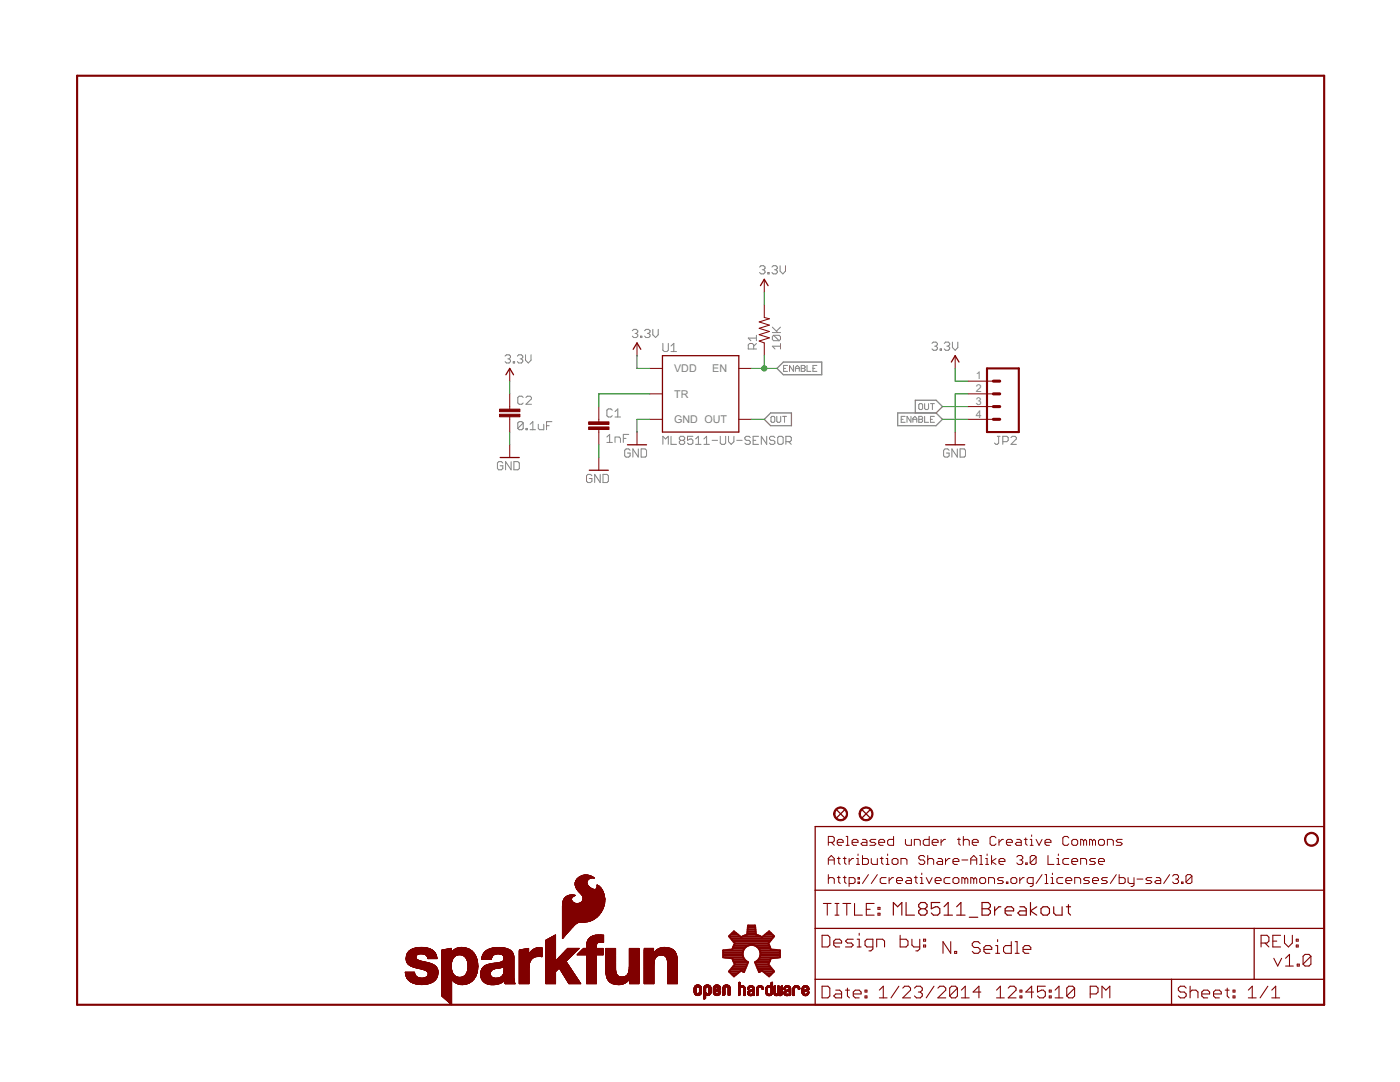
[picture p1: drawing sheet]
<svg xmlns="http://www.w3.org/2000/svg" width="279mm" height="216mm" viewBox="0 0 279 216" stroke-linecap="round" stroke-linejoin="round" font-family="sans-serif">
<defs><g id="words">
<g font-size="2.4" fill="#808080">
<text x="134.5" y="74.3">VDD</text>
<text x="142.2" y="74.3">EN</text>
<text x="194.7" y="75.7">1</text>
<text x="134.5" y="79.4">TR</text>
<text x="194.7" y="78.2">2</text>
<text x="194.7" y="80.8">3</text>
<text x="194.7" y="83.3">4</text>
<text x="134.5" y="84.4">GND OUT</text>
</g>
</g></defs>
<g fill="none" stroke="#808080" stroke-width=".2">
<path d="M151.6 53.3l.3-.3h.5l.3 .3v.3l-.3 .2M152.1 53.8h.3M152.4 53.8l.3 .3v.3l-.3 .3h-.5l-.3-.3M153.2 54.4h.3v.3h-.3zM154.1 53.3l.2-.3h.6l.2 .3v.3l-.2 .2M154.6 53.8h.3M154.9 53.8l.2 .3v.3l-.2 .3h-.6l-.2-.3M155.7 53v1.1l.5 .6 .6-.6v-1.1M100.8 71.1l.3-.3h.5l.3 .3v.2l-.3 .3M101.3 71.6h.3M101.6 71.6l.3 .3v.3l-.3 .2h-.5l-.3-.2M102.4 72.2h.3v.2h-.3z"/>
<path d="M103.3 71.1l.2-.3h.6l.2 .3v.2l-.2 .3M103.8 71.6h.3M104.1 71.6l.2 .3v.3l-.2 .2h-.6l-.2-.2M104.4 79.3l-.3-.2h-.5l-.3 .2v1.1l.3 .3h.5l.3-.3M104.9 70.8v1.1l.5 .5 .6-.5v-1.1M105 79.3l.2-.2h.6l.3 .2v.3l-1.1 1.1h1.1M126.2 66l.3-.3h.5l.3 .3v.3l-.3 .2M126.7 66.5h.3M127 66.5l.3 .3v.3l-.3 .3h-.5l-.3-.3M127.8 67.1h.3v.3h-.3zM128.7 66l.2-.3h.6l.2 .3v.3l-.2 .2M129.2 66.5h.3"/>
<path d="M129.5 66.5l.2 .3v.3l-.2 .3h-.6l-.2-.3M130.3 65.7v1.1l.5 .6 .6-.6v-1.1M132.3 68.5v1.4l.3 .2h.5l.3-.2v-1.4M133.9 70.1h1.1M133.9 69l.6-.5v1.6M150.4 69.6v-.8l-.3-.3h-.5l-.3 .3v.8h1.7M151 68.5l-.6 .6M151 67.5h-1.7l.6 .5M151 66.9v1.1M154.1 66.4h1.7M154.1 65.3l1.1 1.1M154.4 66.9h1.1l.3 .3v.5l-.3 .3"/>
<path d="M154.4 66.9l-.3 .3v.5l.3 .3h1.1M154.4 66.9l1.1 1.1M155.8 69.1h-1.7l.6 .5M155.8 68.5v1.1M155.8 65.3l-.9 .8M156.4 73.5h.4M157.2 72.9h-.8v1.2h.8M158.3 72.9v1.2l-.7-1.2v1.2M158.7 73.5h.8M158.7 74.1v-.8l.4-.4 .4 .4v.8M159.9 72.9h.6l.2 .2-.2 .4 .2 .4-.2 .2h-.6zM159.9 73.5h.6"/>
<path d="M161.1 72.9v1.2h.7M162.2 73.5h.4M163 72.9h-.8v1.2h.8M186 68.5l.3-.2h.5l.3 .2v.3l-.3 .3M186.5 69.1h.3M186.8 69.1l.3 .2v.3l-.3 .3h-.5l-.3-.3M187.6 69.6h.3v.3h-.3zM188.4 68.5l.3-.2h.6l.2 .2v.3l-.2 .3M189 69.1h.3M189.3 69.1l.2 .2v.3l-.2 .3h-.6l-.3-.3M190.1 68.3v1l.5 .6 .6-.6v-1M100.4 92.4l-.3-.3h-.6l-.2 .3v1.1l.2 .2h.6l.3-.2v-.6h-.6"/>
<path d="M102 92.1v1.6l-1.1-1.6v1.6M102.6 92.1h.8l.2 .3v1.1l-.2 .2h-.8zM104.4 84.4l-.3-.3h-.5l-.3 .3v1.1M104.4 84.4v1.1l-.3 .2h-.5l-.3-.2M104.4 84.4l-1.1 1.1M105 85.5h.2v.2h-.2zM105.8 85.7h1.1M105.8 84.7l.5-.6v1.6M107.4 84.7v.8l.3 .2h.8v-1M109.1 84.9h.5M110.2 84.1h-1.1v1.6M118.1 94.9l-.2-.2h-.6l-.2 .2v1.1l.2 .3h.6l.2-.3v-.5h-.5"/>
<path d="M119.8 94.7v1.6l-1.1-1.6v1.6M120.3 94.7h.8l.3 .2v1.1l-.3 .3h-.8zM121.1 87.2l.6-.5v1.6M121.1 88.3h1.1M122.2 81.9l-.3-.3h-.5l-.3 .3v1.1l.3 .2h.5l.3-.2M122.7 88.3v-1.1h.9l.2 .3v.8M122.7 83.2h1.1M122.7 82.1l.6-.5v1.6M124.4 87.5h.5M125.5 86.7h-1.1v1.6M125.8 89.9l-.3-.3h-.6l-.2 .3v1.1l.2 .2h.6l.3-.2v-.6h-.6M127.4 89.6v1.6l-1.1-1.6v1.6"/>
<path d="M128 89.6h.8l.2 .3v1.1l-.2 .2h-.8zM132.3 88.7v-1.6l.5 .5 .6-.5v1.6M133.9 87.1v1.6h1.1M135.8 87.9l-.2 .2v.3l.2 .3h.6l.3-.3v-.3l-.3-.2M135.8 87.9l-.2-.3v-.3l.2-.2h.6l.3 .2v.3l-.3 .3M135.8 87.9h.6M138.3 87.1h-1.1v.8l.5-.3h.3l.3 .3v.5l-.3 .3h-.5l-.3-.3M138.8 88.7h1.1M138.8 87.6l.6-.5v1.6M140.5 88.7h1.1M140.5 87.6l.5-.5v1.6M142.1 87.9h1.1"/>
<path d="M143.7 87.1v1.3l.3 .3h.6l.2-.3v-1.3M145.4 87.1v1l.5 .6 .6-.6v-1M147 87.9h1.1M149.7 87.3l-.2-.2h-.6l-.2 .2v.3l.2 .3h.6l.2 .2v.3l-.2 .3h-.6l-.2-.3M150.3 87.9h.5M151.4 87.1h-1.1v1.6h1.1M153 87.1v1.6l-1.1-1.6v1.6M154.1 83.1h.3l.2 .2v.8l-.2 .2h-.3l-.2-.2v-.8zM154.6 87.3l-.2-.2h-.6l-.2 .2v.3l.2 .3h.6l.2 .2v.3l-.2 .3h-.6l-.2-.3M155 83.1v1l.2 .2h.4l.2-.2v-1M155.2 87.3l.3-.2h.5l.3 .2v1.1l-.3 .3h-.5l-.3-.3zM156.2 83.1h.8"/>
<path d="M156.6 83.1v1.2M156.8 88.1h.8l.3-.2v-.6l-.3-.2h-.8v1.6M157.4 88.1l.5 .6M179.9 83.7h.3M180.6 83.1h-.7v1.2h.7M181.8 83.1v1.2l-.8-1.2v1.2M182.2 83.7h.8M182.2 84.3v-.8l.4-.4 .4 .4v.8M183.4 83.1h.5l.2 .2-.2 .4 .2 .4-.2 .2h-.5zM183.4 83.7h.5M183.6 80.5h.3l.2 .3v.7l-.2 .2h-.3l-.2-.2v-.7zM184.5 83.1v1.2h.8"/>
<path d="M184.5 80.5v1l.2 .2h.4l.2-.2v-1M185.7 83.7h.4M185.7 80.5h.8M186.1 80.5v1.2M186.5 83.1h-.8v1.2h.8M189.4 89.9l-.3-.3h-.5l-.3 .3v1.1l.3 .2h.5l.3-.2v-.6h-.5M191.1 89.6v1.6l-1.1-1.6v1.6M191.6 89.6h.8l.3 .3v1.1l-.3 .2h-.8zM199 87.1h.6M199.3 87.1v1.3l-.3 .3h-.2l-.3-.3M200.1 88.1h.8l.3-.2v-.6l-.3-.2h-.8v1.6M201.8 87.3l.2-.2h.6l.2 .2v.3l-1 1.1h1"/>
</g>
<path d="M155.1 73.5l1.2-1.3h7.7v2.6h-7.7zM153.8 82.4h4.1v2.5h-4.1l-1.3-1.2zM179.2 82.4h7.6l1.3 1.3-1.3 1.2h-7.6zM182.7 82.4v-2.5h4.1l1.3 1.2-1.3 1.3" fill="none" stroke="#808080" stroke-width=".25"/>
<g fill="none" stroke="#800000" stroke-width=".21">
<path d="M164.1 186.6h1.1l.4 .4v1.6l-.4 .4h-1.1zM164.1 196.8h1.1l.4 .4v1.5l-.4 .4h-1.1zM164.3 180.3h1.6M165.1 180.3v2.3M166.4 188.2h1.6v-.4l-.4-.4h-.8l-.4 .4v.8l.4 .4h.8M166.6 180.3h.8M166.6 182.6h.8M166.8 197.6h.8l.4 .4v1.1h-1.2l-.4-.4 .4-.4h1.2M167 180.3v2.3M168.2 180.3h1.6M168.7 197.6h.8M169 180.3v2.3"/>
<path d="M169.1 197.2v1.5l.4 .4M170.3 198.3h1.6v-.3l-.4-.4h-.8l-.4 .4v.7l.4 .4h.8M170.3 187.4h-1.2l-.4 .4 .4 .4h.8l.4 .4-.4 .4h-1.2M170.5 180.3v2.3h1.6M171.1 189h.8M171.1 187.4h.4v1.6M171.5 186.2v.4M172.6 198.7h.4v.4h-.4zM172.6 197.6h.4v.4h-.4zM172.9 181.4h.8M174.2 189h-1.2l-.4-.4v-.8l.4-.4h1.2v2l-.4 .3h-.4M174.5 180.3h-1.6v2.3h1.6"/>
<path d="M175 189v-1.6h1.1l.4 .4v1.2M175.2 182.2h.4v.4h-.4zM175.2 181.1h.4v.3h-.4zM175.5 199.1h1.5M175.5 197.6l.8-.8v2.3M179.4 196.8l-1.6 2.3M179.6 186.6v2.4h1.2l.4-.4v-.8l-.4-.4h-1.2M180.2 197.2l.4-.4h.7l.4 .4v.4l-1.5 1.5h1.5M182 187.4v1.2l.4 .4h1.2M182.5 197.2l.4-.4h.8l.4 .4v.4l-.4 .4M183.3 198h.4M183.6 187.4v2l-.4 .3h-.4"/>
<path d="M183.7 198l.4 .3v.4l-.4 .4h-.8l-.4-.4M184.3 188.6h.4v.4h-.4zM184.3 187.4h.4v.4h-.4zM186.4 196.8l-1.6 2.3M187.2 197.2l.4-.4h.7l.4 .4v.4l-1.5 1.5h1.5M189.7 187.9v2.3l-1.5-2.3v2.3M190.5 189.8h.4v.4h-.4zM191.1 197.2v1.5l-.4 .4h-.8l-.4-.4M191.1 197.2l-.4-.4h-.8l-.4 .4v1.5M191.1 197.2l-1.6 1.5M191.9 199.1h1.5M191.9 197.6l.7-.8v2.3"/>
<path d="M195.6 188.3l-.4-.4h-.8l-.4 .4v.4l.4 .4h.8l.4 .3v.4l-.4 .4h-.8l-.4-.4M195.7 198h-1.5l1.2-1.2v2.3M196.4 189.4h1.5v-.3l-.4-.4h-.7l-.4 .4v.7l.4 .4h.7M198.7 190.2h.8M198.7 188.7h.4v1.5M198.9 199.1h1.5M198.9 197.6l.7-.8v2.3M199.1 187.5v.4M201.2 197.2l.4-.4h.8l.4 .4v.4l-1.6 1.5h1.6M201.8 187.9v2.3h-1.1l-.4-.4v-.7l.4-.4h1.1M202.6 190.2h.8M202.6 187.9h.4v2.3"/>
<path d="M203.6 198.7h.3v.4h-.3zM203.6 197.6h.3v.4h-.3zM204.2 189.4h1.5v-.3l-.4-.4h-.7l-.4 .4v.7l.4 .4h.7M206.3 198h-1.6l1.2-1.2v2.3M208.6 196.8h-1.5v1.2l.7-.4h.4l.4 .4v.7l-.4 .4h-.7l-.4-.4M209.4 198.7h.4v.4h-.4zM209.4 197.6h.4v.4h-.4zM210.6 199.1h1.5M210.6 197.6l.7-.8v2.3M214.5 197.2v1.5l-.4 .4h-.8l-.4-.4M214.5 197.2l-.4-.4h-.8l-.4 .4v1.5M214.5 197.2l-1.6 1.5"/>
<path d="M217.6 198.3h1.2l.3-.3v-.8l-.3-.4h-1.2v2.3M219.9 199.1v-2.3l.8 .8 .8-.8v2.3M236.7 197.2l-.4-.4h-.7l-.4 .4v.4l.4 .4h.7l.4 .3v.4l-.4 .4h-.7l-.4-.4M237.5 198l.4-.4h.8l.4 .4v1.1M237.5 196.8v2.3M239.8 198.3h1.6v-.3l-.4-.4h-.8l-.4 .4v.7l.4 .4h.8M242.2 198.3h1.5v-.3l-.3-.4h-.8l-.4 .4v.7l.4 .4h.8M244.5 197.6h.8M244.9 197.2v1.5l.4 .4M246.1 198.7h.4v.4h-.4zM246.1 197.6h.4v.4h-.4zM249.1 199.1h1.6"/>
<path d="M249.1 197.6l.8-.8v2.3M251.7 188.2h1.2l.3-.4v-.8l-.3-.4h-1.2v2.4M252.5 188.2l.7 .8M253 196.8l-1.5 2.3M253.8 199.1h1.6M253.8 197.6l.8-.8v2.3M254 187.8h.8M254.2 191.2l.8 1.6 .8-1.6M255.6 186.6h-1.6v2.4h1.6M256.3 186.6v1.6l.8 .8 .8-.8v-1.6M256.6 191.2l.7-.8v2.4M256.6 192.8h1.5"/>
<path d="M258.7 188.6h.4v.4h-.4zM258.7 187.4h.4v.4h-.4zM258.9 192.4h.4v.4h-.4zM261.6 190.8v1.6l-.4 .4h-.7l-.4-.4M261.6 190.8l-.4-.4h-.7l-.4 .4v1.6M261.6 190.8l-1.5 1.6"/>
</g>
<path d="M15.4 15.1h248.9v185.4h-248.9zM197 73.5h6.3v12.7h-6.3z" fill="none" stroke="#800000" stroke-width=".42"/>
<g fill="none" stroke="#800000" stroke-width=".25">
<path d="M151.8 57l.7-1.3 .8 1.3M101 74.8l.7-1.3 .8 1.3M126.4 69.7l.7-1.3 .8 1.3M132.2 71h15.2v15.2h-15.2zM189.9 72.2l.7-1.2 .8 1.2M99.8 91.3h3.8M117.6 93.8h3.8M125.2 88.8h3.8M188.7 88.8h3.8M162.7 164.9h101.6v35.6h-101.6zM162.7 177.6h101.6M167 161.6l1.5 1.6"/>
<path d="M168.5 161.6l-1.5 1.6M172.1 161.6l1.5 1.6M173.6 161.6l-1.5 1.6M162.7 185.3h101.6M162.7 195.4h101.6M233.8 195.4v5.1M250.3 185.3v10.1"/>
</g>
<g fill="none" stroke="#800000" stroke-width=".23">
<path d="M178.3 182.6v-2.5l.8 .8 .9-.8v2.5M180.8 180.1v2.5h1.7M183.8 181.3l-.5 .5v.4l.5 .4h.8l.4-.4v-.4l-.4-.5M183.8 181.3l-.5-.4v-.4l.5-.4h.8l.4 .4v.4l-.4 .4M183.8 181.3h.8M187.6 180.1h-1.7v1.2l.8-.4h.4l.5 .4v.9l-.5 .4h-.8l-.4-.4M188.4 182.6h1.7M188.4 180.9l.8-.8v2.5M190.9 182.6h1.7M190.9 180.9l.9-.8v2.5M193.4 183h1.7M196 180.1h1.2l.5 .4v.4l-.5 .4 .5 .5v.4l-.5 .4h-1.2z"/>
<path d="M196 181.3h1.2M198.5 180.9v1.7M199.7 180.9h-.4l-.8 .9M200.6 181.8h1.7v-.5l-.4-.4h-.9l-.4 .4v.9l.4 .4h.9M203.5 180.9h.9l.4 .4v1.3h-1.3l-.4-.4 .4-.4h1.3M205.7 180.1v2.5M206.9 180.9l-1.2 .9 1.2 .8M207.8 181.3l.4-.4h.8l.4 .4v.9l-.4 .4h-.8l-.4-.4zM210.3 180.9v1.3l.4 .4h1.3v-1.7M212.8 180.9h.9M213.2 180.5v1.7l.5 .4"/>
</g>
<g fill="none" stroke="#800000" stroke-width=".2">
<path d="M152.5 55.7v2.6M101.7 73.5v2.6M101.7 78.6v3M127.1 68.4v2.6M129.7 73.5h2.5M129.7 78.6h2.5M147.4 73.5h2.6M152.5 60.8v2.6l1 .2-2 .6 2 .7-2 .6 2 .6-2 .7 2 .6-2 .7 1 .3v2.6M190.6 71v2.5M193.2 78.6h5M193.2 76.1h5M101.7 83.2v3"/>
<path d="M101.7 88.8v2.5M119.5 81.1v3.1M119.5 85.7v3.1M119.5 91.3v2.5M127.1 86.2v2.6M129.7 83.7h2.5M147.4 83.7h2.6M190.6 86.2v2.6M193.2 83.7h5M193.2 81.1h5M112.3 180h2M112.3 179.9h2"/>
<path d="M112.4 179.9h1.8M112.4 179.8h1.8M112.4 179.7l1.8 .1M112.4 179.7h1.7M112.4 179.6h1.7M112.5 179.6h1.6M112.5 179.5h1.6M112.5 179.5h1.5M112.5 179.4h1.5M112.6 179.4h1.4M112.6 179.3h1.5M112.7 179.2h1.4"/>
<path d="M112.8 179.1l-.5 .9M113.2 178.8l-.4 .3M113.4 178.7l-.2 .1M113.6 178.6h1.1M113.9 178.6h.6M114 179.5l.1 .2M114 179.3v.2M114.1 179.7l.1 .2M114.1 179.2l-.1 .1M114.1 179.2h-1.4M114.2 179.1l-.1 .1M114.2 179.1h-1.4"/>
<path d="M114.2 179.9l.8 .4M114.2 179l-1.4 .1M114.2 179h-1.3M114.3 178.9l-1.4 .1M114.4 178.9l-.2 .2M114.4 178.9h-1.4M114.4 178.9h-1.3M114.5 178.8h-1.4M114.6 178.8l-.2 .1M114.6 178.8h-1.4M114.7 178.6l.1 .1M114.7 178.6l-1.3 .1"/>
<path d="M114.7 178.7l-.1 .1M114.7 178.7h-1.4M114.8 176.3h2.4M114.8 176.1v.5M114.8 176.6l.1 .4M114.8 178.7h-.1M114.8 176.6h2.5M114.8 176.5h2.4M114.8 176.4h2.4M114.8 176.3h2.3M114.8 176.2h2.3M114.8 176.1h2.3"/>
<path d="M114.8 176h2.3M114.8 178.7h.1M114.8 178.7h-1.4M114.8 176.7h2.6M114.8 176.7h2.5M114.8 176.8h2.6M114.9 176.8l2.6 .1M114.9 176.8h2.6M114.9 176.9h2.7M114.9 177h2.8M114.9 177h2.7M114.9 175.7l-.1 .4"/>
<path d="M114.9 177l.6 .9M114.9 177.1h2.9M115 177.1h2.8M115 177.2h2.9M115 177.2h3M115 177.2l3.1 .1M115 175.6h2.3M115.1 177.3h3.1M115.1 177.4h3.1M115.1 177.4h3.3M115.1 177.5h5M115.2 177.5h4.9"/>
<path d="M115.2 175.3l-.3 .4M115.2 177.5l5 .1M115.3 177.6h4.9M115.3 177.7h4.9M115.3 177.7h5M115.4 177.8h4.9M115.4 175.2h3.2M115.4 175.1h3.1M115.4 177.9h5M115.5 177.9l.4 .4M115.5 177.9h4.9M115.5 175.1h3"/>
<path d="M115.5 175h2.9M115.6 178h4.8M115.6 175h2.7M115.6 178.1h4.8M115.7 178.1h4.7M115.7 174.9h2.5M115.7 178.2h4.8M115.8 178.2h4.7M115.8 174.9h2.3M115.9 178.3l.3 .4M115.9 178.3h4.6M115.9 174.8h2.1"/>
<path d="M115.9 178.4h4.6M116 178.4h4.5M116 174.8h1.9M116 178.5h4.6M116.1 180h4.6M116.1 178.5h4.5M116.1 178.6h4.5M116.1 174.7h1.7M116.1 179.9h4.6M116.2 179.8h4.5M116.2 178.6h4.4M116.2 174.7a2.6 2.6 0 0 1 1.9 .2"/>
<path d="M116.2 174.7l-1 .6M116.2 178.7l.2 .4M116.2 174.7h1.5M116.2 178.7h4.4M116.2 178.8h4.4M116.3 179.7l-.5 .5-.4 .1M116.3 179.7h4.4M116.3 178.8h4.3M116.3 178.9h4.3M116.3 179.6h4.4M116.4 179.5h4.3M116.4 179h4.2"/>
<path d="M116.4 179.1v.3M116.4 179.4l-.1 .3M116.4 179.4h4.3M116.4 179.3h4.3M116.4 179.2h4.3M116.4 179.1h4.3M116.4 179h4.3M116.4 174.6h1.1M116.7 174.6h.4M117.1 176.1l.1 .3M117.1 175.9h-2.2M117.2 175.9h-2.3"/>
<path d="M117.2 176.4l.5 .6M117.2 175.8l-.1 .3M117.2 175.8h-2.3M117.2 175.7h-2.3M117.3 175.7l-.1 .1M117.3 175.7h-2.3M117.3 175.6h-2.3M117.3 175.5v.2M117.4 175.5h-2.3M117.5 175.5h-2.4M117.5 175.4h-2.4M117.5 175.4l-.2 .1"/>
<path d="M117.6 175.4h-2.4M117.7 177l.3 .3M117.7 175.3h-2.5M117.8 175.3h-2.5M117.9 175.2h-2.6M118 175.2l-.5 .2M118 177.3l.2 .1M118.1 174.9l.5 .3M118.2 175.2h-.2M118.2 177.4h.2M118.3 175.2h.3M118.4 177.4l.2 .1"/>
<path d="M118.6 175.2h.1M118.9 177.4h1.2M119 177.4h1.1M119 177.3h1M119.1 177.3h.9M119.1 177.2h.9M119.1 177.2h.8M119.1 177.2l-.3 .3M119.1 177.1h.8M119.2 176.6h.1M119.2 176.6v.1M119.2 176.6l.4 .2"/>
<path d="M119.2 177.1h.6M119.2 177h.6M119.2 176.7h.1M119.2 176.8l.4 .1M119.2 176.7l-.1 .5M119.2 177h.5M119.2 176.9h.5M119.2 176.8h.4M119.2 176.8h.3M119.2 176.7h.2M119.6 176.8l.4 .5M120 177.3l.3 .6"/>
<path d="M120.3 177.9l.3 .7M120.6 178.6l.1 .8M120.7 179.9h-4.6M120.7 179.4v.9M120.7 179.6h-4.4M165.3 168.1h.9l.3-.3v-.6l-.3-.3h-.9v1.8M165.3 172.5v-1.2l.6-.6 .6 .6v1.2M165.3 174.5v1.8M165.3 175.4l.3-.3h.6l.3 .3v.9M165.3 171.6h1.2M165.9 168.1l.6 .6M167.1 168.1h1.2v-.3l-.3-.3h-.6l-.3 .3v.6l.3 .3h.6"/>
<path d="M167.1 171.3h.6M167.1 175.1h.6M167.4 171v1.2l.3 .3M167.4 174.8v1.2l.3 .3M168.3 171.3h.6M168.3 175.1h.6M168.6 171v1.2l.3 .3M168.6 174.8v1.2l.3 .3M168.9 166.9h.3v1.8M168.9 168.7h.6M169.5 171.3v1.2M169.5 176.3h.8l.3-.3v-.6l-.3-.3h-.8v1.8"/>
<path d="M170.1 168.1h1.1v-.3l-.3-.3h-.6l-.2 .3v.6l.2 .3h.6M170.3 171.3h-.2l-.6 .6M170.9 171.3h.3v1.2M170.9 172.5h.6M171.2 170.4v.3M171.2 175.1h.3v.3h-.3zM171.2 176h.3v.3h-.3zM172.1 167.5h.6l.3 .3v.9h-.9l-.3-.3 .3-.3h.9M172.1 170.7v1.8h.9l.3-.3v-.6l-.3-.3h-.9M173.3 174.5l-1.2 1.8M173.9 171.3v.9l.3 .3h.9v-1.2M174.8 167.5h-.9l-.3 .3 .3 .3h.6l.3 .3-.3 .3h-.9"/>
<path d="M175.1 174.5l-1.2 1.8M175.4 168.1h1.2v-.3l-.3-.3h-.6l-.3 .3v.6l.3 .3h.6M175.7 171.3h.6M176 171v1.2l.3 .3M176.8 171.3h.3v1.2M176.8 172.5h.6M176.8 175.1h-.8l-.3 .3v.6l.3 .3h.8M177.1 170.4v.3M177.4 175.1v1.2M178.3 166.9v1.8h-.9l-.3-.3v-.6l.3-.3h.9M178.3 171.3h.6l.3 .3v.6l-.3 .3h-.6l-.3-.3v-.6zM178.3 175.1h-.3l-.6 .6"/>
<path d="M178.9 175.7h1.2v-.3l-.3-.3h-.6l-.3 .3v.6l.3 .3h.6M179.8 172.5v-1.2h.9l.3 .3v.9M180.7 167.5v.9l.3 .3h.9v-1.2M181 175.1h.6l.3 .3v.9h-.9l-.3-.3 .3-.3h.9M182.5 168.7v-1.2h.9l.3 .3v.9M182.5 175.1h.6M182.8 174.8v1.2l.3 .3M183.7 175.1h.3v1.2M183.7 176.3h.6M184 174.2v.3M184.6 171l-.3-.3h-.6l-.3 .3v.3l.3 .3h.6l.3 .3v.3l-.3 .3h-.6l-.3-.3M184.8 175.1l.6 1.2 .6-1.2"/>
<path d="M185.1 171.6l.3-.3h.6l.3 .3v.9M185.1 170.7v1.8M185.4 166.9v1.8h-.8l-.3-.3v-.6l.3-.3h.8M186 168.1h1.2v-.3l-.3-.3h-.6l-.3 .3v.6l.3 .3h.6M186.6 175.7h1.2v-.3l-.3-.3h-.6l-.3 .3v.6l.3 .3h.6M187.2 171.3h.6l.3 .3v.9h-.9l-.3-.3 .3-.3h.9M187.8 167.5v1.2M188.7 167.5h-.3l-.6 .6M188.7 171.3v1.2M189.6 171.3h-.3l-.6 .6M189.6 175.1h-.9l-.3 .3v.6l.3 .3h.9M190.2 171.9h1.2v-.3l-.3-.3h-.6l-.3 .3v.6l.3 .3h.6"/>
<path d="M190.2 175.4l.3-.3h.6l.3 .3v.6l-.3 .3h-.6l-.3-.3zM191.1 167.5h.6M191.4 167.2v1.2l.3 .3M192 171.6h1.1M192.3 167.8l.3-.3h.5l.3 .3v.9M192.3 166.9v1.8M192.6 175.4l-.3-.3h-.3v1.2M192.6 175.4v.9M192.6 175.4l.2-.3 .3 .3v.9M193.7 171.6h1.2M193.7 172.5v-1.2l.6-.6 .6 .6v1.2M194 168.1h1.2v-.3l-.3-.3h-.6l-.3 .3v.6l.3 .3h.6"/>
<path d="M194.3 175.4l-.3-.3h-.3v1.2M194.3 175.4l.3-.3 .3 .3v.9M194.3 175.4v.9M195.5 172.5h.6M195.5 170.7h.3v1.8M195.8 175.1h.6l.3 .3v.6l-.3 .3h-.6l-.3-.3v-.6zM196.7 171.3h.3v1.2M196.7 172.5h.6M197 170.4v.3M197.3 176.3v-1.2h.9l.3 .3v.9M197.9 170.7v1.8M198.8 167.2l-.3-.3h-.6l-.3 .3v1.2l.3 .3h.6l.3-.3"/>
<path d="M198.8 171.3l-.9 .6 .9 .6M199.4 167.5v1.2M199.4 171.9h1.2v-.3l-.3-.3h-.6l-.3 .3v.6l.3 .3h.6M200.3 167.5h-.3l-.6 .6M200.3 175.1h-.9l-.3 .3 .3 .3h.6l.3 .3-.3 .3h-.9M200.9 168.1h1.1v-.3l-.3-.3h-.6l-.2 .3v.6l.2 .3h.6M200.9 176h.2v.3h-.2zM201.7 175.4l.3-.3h.6l.3 .3v.6l-.3 .3h-.6l-.3-.3zM202.9 167.5h.6l.3 .3v.9h-.9l-.3-.3 .3-.3h.9M202.9 171l.3-.3h.6l.3 .3v.3l-.3 .3M203.5 171.6h.3M203.5 175.1v1.2"/>
<path d="M203.8 171.6l.3 .3v.3l-.3 .3h-.6l-.3-.3M204.4 167.5h.6M204.4 175.1h-.3l-.6 .6M204.7 167.2v1.2l.3 .3M204.7 172.2h.3v.3h-.3zM205.6 168.7h.6M205.6 167.5h.3v1.2M205.9 166.6v.3M206.2 176.3h-.9l-.3-.3v-.6l.3-.3h.9v1.5l-.3 .3h-.3M206.8 167.5l.6 1.2 .6-1.2M206.8 171v1.2l-.3 .3h-.6l-.3-.3M206.8 171l-.3-.3h-.6l-.3 .3v1.2"/>
<path d="M206.8 171l-1.2 1.2M208 174.5l-1.2 1.8M208.6 168.1h1.1v-.3l-.3-.3h-.5l-.3 .3v.6l.3 .3h.5M208.6 176.3h.5M208.6 174.5h.3v1.8M209.1 170.7v1.8h1.2M209.7 175.1h.3v1.2M209.7 176.3h.6M210 174.2v.3M210.9 171.3h.3v1.2M210.9 172.5h.6M211.2 170.4v.3"/>
<path d="M212.1 175.1h-.9l-.3 .3v.6l.3 .3h.9M212.7 175.7h1.2v-.3l-.3-.3h-.6l-.3 .3v.6l.3 .3h.6M213.3 167.2l-.3-.3h-.6l-.3 .3v1.2l.3 .3h.6l.3-.3M213.3 171.3h-.9l-.3 .3v.6l.3 .3h.9M213.9 167.8l.3-.3h.6l.3 .3v.6l-.3 .3h-.6l-.3-.3zM213.9 171.9h1.2v-.3l-.3-.3h-.6l-.3 .3v.6l.3 .3h.6M214.5 176.3v-1.2h.9l.3 .3v.9M215.7 172.5v-1.2h.9l.3 .3v.9M216.3 167.8l-.3-.3h-.3v1.2M216.3 167.8v.9M216.3 167.8l.3-.3 .3 .3v.9M217.4 175.1h-.8l-.3 .3 .3 .3h.5l.3 .3-.3 .3h-.8"/>
<path d="M218 167.8l-.3-.3h-.3v1.2M218 167.8v.9M218 175.7h1.2v-.3l-.3-.3h-.6l-.3 .3v.6l.3 .3h.6M218 167.8l.3-.3 .3 .3v.9M218.6 171.3h-.9l-.3 .3 .3 .3h.6l.3 .3-.3 .3h-.9M219.2 171.9h1.2v-.3l-.3-.3h-.6l-.3 .3v.6l.3 .3h.6M219.5 167.5h.6l.3 .3v.6l-.3 .3h-.6l-.3-.3v-.6zM221 168.7v-1.2h.9l.3 .3v.9M221 175.1h-.9l-.3 .3 .3 .3h.6l.3 .3-.3 .3h-.9M222.8 174.5l-1.2 1.8M223.4 174.5v1.8h.9l.3-.3v-.6l-.3-.3h-.9M224 167.5h-.9l-.3 .3 .3 .3h.6l.3 .3-.3 .3h-.9"/>
<path d="M225.1 175.1v.9l.3 .3h.9M226.3 175.1v1.5l-.3 .3h-.3M226.9 175.4h1.2M229.9 175.1h-.9l-.3 .3 .3 .3h.6l.3 .3-.3 .3h-.9M230.8 175.1h.6l.2 .3v.9h-.8l-.3-.3 .3-.3h.8M233.4 174.5l-1.2 1.8M234 174.8l.3-.3h.6l.3 .3v.3l-.3 .3M234.6 175.4h.3M234.9 175.4l.3 .3v.3l-.3 .3h-.6l-.3-.3M235.8 176h.3v.3h-.3zM237.9 174.8v1.2l-.3 .3h-.6l-.3-.3M237.9 174.8l-.3-.3h-.6l-.3 .3v1.2"/>
<path d="M237.9 174.8l-1.2 1.2M80.9 194h1.8M80.9 194.2h1.8M80.9 194.1h1.8M80.9 194.3h1.9M80.9 194.2h1.9M80.9 194.4h1.9M81 194.6h1.9M81 194.5h1.9M81 194.5h1.8M81 194.6l.2 .6M81 194.7h2"/>
<path d="M81 194.7l2 .1M81 191.3l.1 .4M81 191.3h2.1M81 194.8h2.1M81 191.4h2.2M81 191.2h2.1M81.1 194.9h2.1M81.1 194.8h2M81.1 191.5l2.3 .1M81.1 191.5h2.2M81.1 191.4l2.1 .1M81.1 191.2h1.9"/>
<path d="M81.1 191.1h1.9M81.1 191.7l.1 .4M81.1 191.7h2.8M81.1 191.7h2.7M81.1 191.6h2.5M81.1 191.6h2.4M81.1 191h1.9M81.1 190.9h1.9M81.1 190.7l-.1 .6M81.1 195h2.2M81.1 194.9h2.2M81.1 191.8h3.1"/>
<path d="M81.1 190.8h1.9M81.1 195l2.4 .1M81.1 191.8l3.3 .1M81.2 195.1h2.4M81.2 191.9h3.4M81.2 195.1h2.6M81.2 191.9l3.7 .1M81.2 195.2h5.9M81.2 195.2l.3 .4M81.2 192h3.8M81.2 192h4M81.2 192.1l.2 .3"/>
<path d="M81.2 192.1h4.3M81.3 192.1l4.4 .1M81.3 190.3h5.6M81.3 195.3h5.8M81.3 190.2h5.6M81.3 190.2l-.2 .5M81.3 192.2h4.5M81.3 195.3h5.7M81.3 192.2l4.7 .1M81.4 195.4h5.6M81.4 192.3h4.7M81.4 190.1h5.4"/>
<path d="M81.4 192.3h4.8M81.4 192.4l.3 .2M81.4 192.4h4.9M81.4 190h5.3M81.5 195.5h5.4M81.5 189.9h5.2M81.5 192.4h4.9M81.5 195.6l.5 .3M81.6 192.5h4.9M81.6 189.9h5M81.6 195.6h5.2M81.6 189.8l-.3 .4"/>
<path d="M81.6 195.7h5.1M81.6 189.8h5M81.6 192.5l5 .1M81.7 189.8h4.8M81.7 195.7h5M81.7 192.6h5M81.7 192.6l5.1 .1M81.7 189.7h4.8M81.7 192.6l3.5 1.2M81.8 195.8h4.8M81.8 189.7h4.6M81.9 192.7h4.9"/>
<path d="M81.9 189.6h4.4M81.9 195.9h4.6M81.9 192.7h5M81.9 189.5h4.3M82 195.9a5 5 0 0 0 3.9 .3M82 195.9h4.4M82 189.5l-.4 .3M82 192.8h4.9M82 189.5h4.2M82 196h4.3M82.1 189.5h4M82.1 192.8h4.9"/>
<path d="M82.1 196h4.1M82.2 196.1h3.9M82.2 192.9h4.8M82.2 189.4h3.8M82.3 196.1h3.7M82.3 189.4h3.6M82.3 192.9h4.8M82.4 189.3h3.4M82.5 196.2h3.4M82.5 193h4.6M82.6 196.2h3.2M82.6 189.3h3"/>
<path d="M82.7 193h4.4M82.7 196.3h2.9M82.7 189.2h2.7M82.8 194.3l-.1-.3h-1.8l.1 .6M82.8 194.3l.4 .6M82.8 193.1h4.4M82.9 189.2h2.4M82.9 196.3h2.5M83 191l.2 .4M83 190.8v.2M83 193.1h4.2M83 190.7l-1.9 .1"/>
<path d="M83.1 190.7h-2M83.1 190.6h-2M83.1 196.4h2.1M83.1 190.6h-1.9M83.2 191.4l.2 .2M83.2 194.9l1 .3M83.2 193.2h4M83.2 190.5l-.2 .3M83.2 190.5l-2 .1M83.2 189.1h1.8M83.3 190.5h-2.1M83.4 190.4l-.2 .1"/>
<path d="M83.4 190.4l-2.2 .1M83.4 191.6l1 .3M83.4 196.4h1.5M83.5 193.2l3.7 .1M83.5 189.1l-1.5 .4M83.5 189.1h1.2M83.6 190.4h-2.4M83.7 193.3h3.6M83.9 190.3l-.5 .1M83.9 193.3l3.4 .1M84.1 190.3l.4 .1M84.2 193.4h3.1"/>
<path d="M84.3 193.4h3M84.4 191.9l1.6 .4M84.5 193.5h2.9M84.5 190.4h2.5M84.5 190.4h.3M84.6 193.5h2.8M84.7 189.1a2.89 2.89 0 0 1 2.2 1.1M84.8 190.4h2.2M84.8 190.4l.4 .4M84.8 193.6h2.6M84.9 190.5h2.1M84.9 193.6h2.5"/>
<path d="M84.9 190.5l2.2 .1M85 193.7h2.4M85 195h2.2M85 190.6h2.1M85.1 194.9h2.1M85.1 193.7h2.3M85.1 190.6h2M85.1 190.7h2M85.2 193.8l.3 .5M85.2 194.9h2M85.2 193.8h2.2M85.2 190.7h1.9"/>
<path d="M85.2 190.8h1.9M85.2 190.8l.1 .2M85.2 194.8h2.1M85.3 193.9h2.1M85.3 190.9h1.8M85.3 191h1.9M85.3 190.9h1.9M85.3 191.1h1.9M85.4 194h2M85.4 191.2h1.8M85.4 191.1h1.8M85.4 194.6h1.9"/>
<path d="M85.4 194.5h2M85.4 194.2h2M85.4 194.1h2M85.5 194.3l-.3 .6-.8 .3M85.5 194.4h1.9M85.5 194.3h1.9M85.5 194.2h1.9M86 192.3l1 .6M86.4 195.9l-.5 .3M86.8 195.6h-5.3M86.9 190.2l.2 .5M86.9 195.5h-5.5"/>
<path d="M87 190.3l-5.8 .1M87 195.4h-5.6M87 192.9l.2 .3M87.1 190.7l.1 .6h-1.8l-.1-.3M87.1 195.2l-.7 .7M87.2 195.1h-2.6M87.2 195.1h-2.4M87.2 195l-2.3 .1M87.2 193.2l.2 .4M87.3 194.8h-2M87.3 194.7l-2 .1M87.3 194.6l-.2 .6"/>
<path d="M87.3 194.7h-1.9M87.4 194.6h-2M87.4 193.6v.4M87.4 194.4h-2M87.4 194l-.1 .6M87.4 194.1h-2M88.2 198.8h1.9M88.2 198.7h1.9M88.2 198.6h1.9M88.2 198.5h1.9M88.2 198.4h1.9M88.2 198.3h1.9"/>
<path d="M88.2 198.2h1.9M88.2 198.1h1.9M88.2 198h1.9M88.2 197.9h1.9M88.2 197.8h1.9M88.2 197.7h1.9M88.2 197.6h1.9M88.2 197.5h1.9M88.2 197.4h1.9M88.2 197.3h1.9M88.2 197.2h1.9M88.2 197.1h1.9"/>
<path d="M88.2 197h1.9M88.2 196.9h1.9M88.2 196.8h1.9M88.2 196.7h1.9M88.2 196.6h1.9M88.2 196.5h1.9M88.2 196.4h1.9M88.2 196.3h1.9M88.2 196.2h1.9M88.2 196.1h1.9M88.2 196h1.9M88.2 191.3h2.2"/>
<path d="M88.2 190.3h6.5M88.2 194h2.1M88.2 195.9h1.9M88.2 195.8h1.9M88.2 195.7h1.9M88.2 195.6h1.9M88.2 195.5h1.9M88.2 195.4h6.3M88.2 195.1h6.6M88.2 195h6.6M88.2 195h3.3M88.2 194.9h3"/>
<path d="M88.2 194.9h2.9M88.2 194.8h2.8M88.2 194.8h2.7M88.2 194.7l2.6 .1M88.2 194.7h2.6M88.2 194.6h2.5M88.2 194.5h2.4M88.2 194.4h2.3M88.2 194.3l2.2 .1M88.2 194.3h2.2M88.2 194.2h2.2M88.2 194.1h2.1"/>
<path d="M88.2 194l2.1 .1M88.2 193.9l2.1 .1M88.2 193.9h2M88.2 193.8h2M88.2 193.7h2M88.2 193.6l2 .1M88.2 193.6h1.9M88.2 193.5h1.9M88.2 193.4h1.9M88.2 193.3h1.9M88.2 193.2h1.9M88.2 193.1h1.9"/>
<path d="M88.2 193h1.9M88.2 192.9h1.9M88.2 192.8h1.9M88.2 192.7h1.9M88.2 192.6h1.9M88.2 192.5h1.9M88.2 192.4h1.9M88.2 192.3h1.9M88.2 192.2h1.9M88.2 192.1h1.9M88.2 192h1.9M88.2 191.9h1.9"/>
<path d="M88.2 191.8h2M88.2 191.7h2M88.2 191.6h2M88.2 191.2h2.2M88.2 191h2.4M88.2 190.9h2.4M88.2 190.5h6.6M88.2 190.4h6.5M88.2 190.2h6.4M88.2 190.1l6.4 .1M88.2 190.1h6.3M88.2 190h1.8"/>
<path d="M88.2 189.9h1.8M88.2 189.8h1.8M88.2 189.7h1.8M88.2 189.6h1.8M88.2 198.8l.7 .6M88.2 189.6v9.2M88.3 198.8h1.8M88.3 189.5h1.7M88.3 198.9h1.8M88.4 199h1.7M88.5 199h1.6M88.5 199.1h1.6"/>
<path d="M88.5 189.5h1.5M88.6 199.1h1.5M88.6 199.2h1.5M88.7 199.2h1.4M88.8 199.3h1.3M88.8 189.5h1.2M88.9 199.3h1.2M88.9 199.4l.5 .4M88.9 199.4h1.2M89 199.5h1.1M89.1 199.6h1M89.1 189.4h.9"/>
<path d="M89.2 199.7h.9M89.3 199.7h.8M89.4 189.4h.6M89.4 199.8h.7M89.4 199.8l.3 .3M89.4 199.9h.7M89.5 199.9h.6M89.6 200h.5M89.6 189.3l-1.4 .3M89.6 189.3h.4M89.9 189.3h.1M90 189.2l-.4 .1"/>
<path d="M90 189.2v.9l.3-.2M90.1 192.8v.4M90.1 192.4h-1.9M90.1 192.4v.4M90.1 193.2v.4M90.1 192.2h-1.9M90.1 192.1h-1.9M90.1 190l4.4 .1M90.1 195.4v5.1M90.1 191.9l-1.9 .1M90.1 190h4.3M90.1 195.4l.2 .3"/>
<path d="M90.1 193.6l.2 .4M90.2 195.5h4.3M90.2 191.8h-2M90.2 189.9h4.2M90.2 189.9h4.1M90.2 195.5h4.2M90.3 189.9h4M90.3 191.6l-.2 .8M90.3 194l.4 .6M90.3 191.5h-2.1M90.3 195.6h4M90.3 191.4l-2.1 .1"/>
<path d="M90.3 189.8h3.9M90.3 191.4h-2.1M90.3 195.7l.3 .2M90.4 195.7h3.9M90.4 189.8h3.8M90.4 189.7h3.7M90.4 191.2l-.1 .4M90.4 191.2h-2.2M90.4 189.7h3.6M90.5 195.8h3.7M90.5 189.6l-.2 .3M90.5 191.1l-2.3 .1"/>
<path d="M90.5 189.6h3.5M90.5 191.1h-2.3M90.6 195.9h3.5M90.6 195.9l.8 .4M90.6 189.5h3.3M90.6 195.9h3.4M90.6 191h-2.4M90.6 189.5h3.2M90.7 190.9a1.65 1.65 0 0 1 2.1 0M90.7 190.9l-.3 .3M90.7 194.6l.3 .2M90.7 196h3.2"/>
<path d="M90.7 190.9h-2.5M90.7 189.5h3.1M90.7 189.5l-.2 .1M90.8 196h3.1M90.8 190.8l-2.6 .1M90.8 189.4h2.9M90.8 196.1h3M90.8 190.8h-2.6M90.9 189.4h2.7M90.9 190.7l-2.7 .1M90.9 196.1h2.8M90.9 189.3h2.6"/>
<path d="M91 189.3l-.3 .2M91 196.2h2.6M91 190.7h-2.8M91.1 189.3h2.2M91.1 196.2h2.4M91.1 190.6h-2.9M91.2 189.2h2M91.2 196.3h2.2M91.2 190.6h-3M91.2 189.2l-.2 .1M91.3 189.2h1.7M91.4 196.3h1.8"/>
<path d="M91.4 196.3l.2 .1M91.5 196.4h1.6M91.6 189.1h1.1M91.6 196.4h1.3M91.7 190.5l-3.5 .1M91.8 190.5h3M91.8 189.1h.5M91.8 189.1l-.6 .1M91.8 189.1h1.1l.7 .3M92 195h2.8M92.1 196.5h.3M92.2 190.6h2.6"/>
<path d="M92.2 194.9h2.6M92.3 190.6h2.6M92.4 190.7h2.5M92.6 190.7l2.3 .1M92.6 190.8h2.3M92.7 190.8l2.3 .1M92.8 190.9h2.2M92.8 190.9l.2 .3M92.8 191h2.2M92.8 194.6a1.67 1.67 0 0 1-1.8 .2M92.9 194.5h2.1M92.9 191h2.1"/>
<path d="M92.9 191.1h2.2M93 191.1h2.1M93 191.2h2.1M93 191.2l.2 .4M93 194.3l-.2 .3M93.1 191.3h2M93.1 191.3h2.1M93.1 191.4h2.1M93.2 194.1h2M93.2 191.4h2M93.2 191.5h2M93.2 191.6h2"/>
<path d="M93.2 194l1.7 .8M93.2 191.6l.2 .8M93.2 194l-.2 .3M93.2 193.9h2M93.2 191.7h2M93.3 193.8h1.9M93.3 191.7h1.9M93.3 191.8h1.9M93.3 193.7h2M93.3 191.8h2M93.3 193.6h2M93.3 191.9h2"/>
<path d="M93.3 193.5h2M93.3 192.1h2M93.3 192h2M93.4 193.5h1.9M93.4 193.4h1.9M93.4 192.2h1.9M93.4 192.1h1.9M93.4 193.3h1.9M93.4 192.4h1.9M93.4 192.3h1.9M93.4 192.4v.4M93.4 193.2h1.9"/>
<path d="M93.4 193.1h1.9M93.4 193h2M93.4 192.6h2M93.4 192.5h2M93.4 192.5h1.9M93.4 193.2l-.2 .8M93.4 192.9h2M93.4 192.8h2M93.4 192.7h2M93.4 192.8v.4M93.6 189.4l.5 .3M93.6 196.2a2.82 2.82 0 0 1-2 .2"/>
<path d="M94.1 195.8l-.5 .4M94.1 189.7l.5 .5M94.4 195.6h-4.1M94.6 195.4h-6.4M94.6 195.4l-.5 .4M94.6 190.2l.3 .6M94.6 195.3h-6.4M94.7 195.3h-6.5M94.7 195.2h-6.5M94.7 195.1h-6.5M94.9 194.9h-2.5M94.9 194.8l-.3 .6"/>
<path d="M94.9 190.8l.3 .6M95 194.8h-2.5M95 194.8h-2.4M95 194.7l-2.4 .1M95 194.7h-2.3M95 194.6h-2.2M95.1 194.5h-2.2M95.1 194.4h-2.1M95.1 194.3h-2.1M95.1 194.3h-2M95.2 194.2h-2.1M95.2 191.4l.1 .7"/>
<path d="M95.2 194h-2M95.2 193.9h-1.9M95.3 193.8h-2M95.3 193.7h-2M95.3 193.5l-.4 1.3M95.3 192.1l.1 .7M95.4 192.8h-2M95.4 192.8l-.1 .7M95.9 194.6h2M95.9 194.5h2M95.9 194.4h2M95.9 194.3h2"/>
<path d="M95.9 194.2h2M95.9 194.6l.1 .3M95.9 194.4v.2M95.9 194.8h2.1M95.9 194.7h2.1M95.9 194.7h2M95.9 194.1h2M95.9 194h2M96 194h1.9M96 194.9h2.1M96 194.8h2M96 194.9v.2"/>
<path d="M96 193.8l-.1 .6M96 195h2.2M96 195.1h2.4M96 195l2.3 .1M96 195.2h6.6M96 195.1h2.6M96 195.1l.1 .2M96.1 195.3h6.5M96.1 195.2h6.5M96.1 195.3l.1 .2M96.1 195.4h6.5M96.1 191.3h2"/>
<path d="M96.1 193.4l-.1 .4M96.2 191.3h1.9M96.2 195.4h6.4M96.2 191.2h1.9M96.2 195.5h6.4M96.2 191.1l-.1 .3h2v-.1M96.2 191h1.9M96.2 191h2M96.2 190.9h2M96.2 195.5l.6 .6M96.2 195.6h6.4M96.2 193.2h2.9"/>
<path d="M96.2 190.8v.3M96.3 195.7h6.3M96.4 195.7h4.2M96.4 190.5l-.2 .3M96.4 195.8h4.1M96.5 195.9h3.9M96.5 190.3h5.9M96.5 190.3l-.1 .2M96.5 190.2h5.9M96.6 190.2h5.7M96.6 196h3.7M96.6 190.1h5.7"/>
<path d="M96.7 196h3.5M96.7 190h5.6M96.7 196.1h3.4M96.8 189.9h5.4M96.8 196.1h3.2M96.8 196.1l1 .4M96.8 189.9h5.3M96.8 189.9l-.3 .4M96.9 196.2h3M96.9 189.8h5.2M97 189.8h5M97 196.2h2.8"/>
<path d="M97 189.7h5M97.1 196.3h2.6M97.1 189.7h4.8M97.2 189.6h4.7M97.2 196.3h2.3M97.3 189.5h4.4M97.3 196.4h2.1M97.4 189.5h4.2M97.5 196.4h1.7M97.6 189.4h3.9M97.7 189.4h3.7M97.8 189.3h3.4"/>
<path d="M97.8 196.5h.9M97.8 196.5h.3M97.9 194.2v.2M97.9 194.4v.1M97.9 194v.2M97.9 194.5v.1M97.9 193.9l-1.9 .1M97.9 194h.1M97.9 194.6v.1M97.9 193.9h-1.9M97.9 193.8v.2M97.9 194.7l.2 .2"/>
<path d="M98 193.8h-2M98 189.3h3M98 193.7h-2M98.1 193.7h-2.1M98.1 193.7l-.2 .1M98.1 193.6l-2 .1M98.1 191.2h-1.9M98.1 191.1l-1.9 .1M98.1 189.2h2.8M98.1 194.9l.3 .2M98.1 191.1h-1.9M98.1 191v.3"/>
<path d="M98.2 193.6h-2.1M98.2 190.9l-.1 .1M98.2 193.5h-2.1M98.3 190.8l-2.1 .1M98.3 190.8l-.1 .1M98.3 189.2l-1.5 .7M98.3 190.8h-2.1M98.3 189.2h2.4M98.3 192.2l.4 1.1M98.3 192.2l-.9 .2a1.83 1.83 0 0 0-1.3 1M98.3 190.7l-2 .1M98.3 190.7v.1"/>
<path d="M98.3 193.5h-2.2M98.4 190.7h-2.1M98.4 195.1l.4 .1M98.4 193.4h-2.3M98.4 190.6h-2.1M98.5 190.6h-2.2M98.5 190.6l-.2 .1M98.5 193.4h-2.4M98.6 190.5l-2.3 .1M98.6 190.5h-2.2M98.6 190.5l-.1 .1M98.7 193.3l-.6 .4"/>
<path d="M98.7 193.3l-2.5 .1M98.7 189.1h1.6M98.7 190.4l-2.3 .1M98.7 190.4l-.1 .1M98.9 193.3h-2.7M99 190.4h-.3M99.1 193.2l-.4 .1M99.1 189.1l1.9 .2M99.2 189.1l-.9 .1M99.2 190.4h-2.8M99.4 193.2h-.3M99.5 195.1h3.1"/>
<path d="M99.5 193.2h-3.2M99.6 192.1l.2 1h-3.5M99.6 192.1l-1.3 .1M99.6 190.4h2.8M99.7 195.1h2.9M99.7 192h2.9M99.8 195.1h2.8M99.8 190.4l.4 .1M99.9 192h2.7M99.9 192l-.3 .1M99.9 195h2.7M99.9 195l-.9 .2"/>
<path d="M100 194.9h2.6M100 192h2.6M100.1 194.9h2.5M100.1 196.1l-1.5 .4M100.1 190.4l2.4 .1M100.1 193.1h-3.8M100.1 193.1l-.6 .1M100.1 194.8h2.5M100.2 194.8h2.4M100.2 191.9h2.4M100.2 190.5h2.3M100.2 196l-.1 .1"/>
<path d="M100.2 194.8l-.3 .2M100.2 191.9l-.3 .1M100.2 190.5l.2 .1M100.3 191.9h2.3M100.3 194.7h2.3M100.3 193h-3.9M100.3 194.6h2.3M100.3 193l-.2 .1M100.3 194.7l-.1 .1M100.3 191.8h2.3M100.3 190.6h2.2M100.3 195.9l-.1 .1"/>
<path d="M100.4 194.6h2.2M100.4 193h-4M100.4 194.5h2.2M100.4 190.6h2.1M100.4 194.5l-.1 .2M100.4 193l.2-.2v1.1M100.4 193h-.1M100.4 190.6l.1 .1M100.4 194.4h2.2M100.4 191.7h2.2M100.4 190.7h2.1M100.4 191.7l-.2 .2"/>
<path d="M100.5 194.4h2.1M100.5 191.7h2.1M100.5 190.7v.1M100.5 194.3h2.1M100.5 190.7h2M100.5 192.9l-4 .1M100.5 191.6h2.1M100.5 190.8h2M100.5 190.8l.1 .4M100.5 194.2h2.1M100.5 190.8l2.1 .1M100.5 194.1h2.1"/>
<path d="M100.5 190.9h2.1M100.5 194.1l-.1 .4M100.6 194h2M100.6 191.5h2M100.6 191h2M100.6 190.9h2M100.6 191.6l-.2 .1M100.6 193.9h2M100.6 191.4h2M100.6 191.1h2M100.6 194l-.1 .1M100.6 195.7l-.3 .2"/>
<path d="M100.6 191.3h2M100.6 193.8h2M100.6 193.7h2M100.6 193.6h2M100.6 193.5h2M100.6 193.4h2M100.6 193.3h2M100.6 193.2h2M100.6 193.1h2M100.6 193h2M100.6 192.9h2M100.6 191.2h2"/>
<path d="M100.6 193.9v.1M100.6 191.2v.1M100.6 191.3v.3M100.7 195.7h1.9M100.7 195.7l.1 .4M100.7 195.7v-.1l-.1 .1M100.7 195.9h1.9M100.7 195.8h1.9M100.7 196h2M100.8 196.1h1.9M100.8 196.1v.2M100.8 196.2h2"/>
<path d="M100.8 196.2h1.9M100.8 196.2v.1M101 189.3l.7 .2M101.7 189.5l.4 .3M102.1 189.8l.2 .2M102.3 190l.1 .2M102.4 190.2l.1 .3M102.4 190.3l-5.9 .1M102.5 190.5v.3M102.5 190.8l.1 .3M102.6 192.9h-6.1M102.6 192.8h-6"/>
<path d="M102.6 192.7h-5.9M102.6 192.7h-5.8M102.6 192.6l-5.7 .1M102.6 192.6h-5.6M102.6 192.5l-5.5 .1M102.6 192.5h-5.4M102.6 192.4h-5.2M102.6 192.4h-5.1M102.6 192.3h-4.8M102.6 192.3h-4.6M102.6 192.2l-4.4 .1M102.6 192.2h-3.9"/>
<path d="M102.6 192.1l-3.5 .1M102.6 192.1h-3.2M102.6 191.1v4.1M102.6 195.2v.1M102.6 195.4v.3M102.6 195.3v.1M102.6 195.6h-6.3M102.6 195.7v.2M102.6 195.9l.1 .3M102.7 195.9h-2v.1h2M102.7 196.2h.1M102.8 196.2l-2 .1"/>
<path d="M103.6 190.4v5.9h2v-3.2M103.6 196.2h2M103.6 196.1h2M103.6 196h2M103.6 195.2h2M103.6 190.3h1.9M103.6 194h2M103.6 195.9h2M103.6 195.8h2M103.6 195.7h2M103.6 195.6h2M103.6 195.5h2"/>
<path d="M103.6 195.4h2M103.6 195.3h2M103.6 195.1h2M103.6 195h2M103.6 194.9h2M103.6 194.8h2M103.6 194.7h2M103.6 194.6h2M103.6 194.5h2M103.6 194.4h2M103.6 194.3h2M103.6 194.2h2"/>
<path d="M103.6 194.1h2M103.6 193.9h2M103.6 193.8h2M103.6 193.7h2M103.6 193.6h2M103.6 193.5h2M103.6 193.4h2M103.6 193.3h2M103.6 193.2h2M103.6 193.1h2M103.6 193h2M103.6 192.9h2"/>
<path d="M103.6 192.8h2M103.6 192.7h2M103.6 192.6h2M103.6 192.5h2M103.6 192.4h2M103.6 192.3h2M103.6 192.2h2.1M103.6 192h2.1M103.6 191.8h2.2M103.6 191.7h2.3M103.6 191.6h2.3M103.6 190.8h4.6"/>
<path d="M103.6 190.7h4.6M103.6 190.6h4.6M103.6 190.5l4.6 .1M103.6 190.5h4.6M103.6 190.4l4.6 .1M103.6 190.4h1.9M103.6 190.2h1.9M103.6 190.1h1.9M103.6 190h1.9M103.6 189.9h1.9M103.6 189.8h1.9M103.6 189.7h1.9"/>
<path d="M103.7 189.6h1.8M103.7 189.6l-.1 .8M103.7 189.5h1.8M104 189.5h1.5M104.2 189.5h1.3M104.6 189.4h.9M104.8 189.4h.7M105.1 189.3h.4M105.4 189.3h.1M105.5 189.3l-1.8 .3M105.5 189.3v1.2l.4-.6M105.6 190.4h2.6"/>
<path d="M105.6 190.3h2.6M105.6 192.6h-2M105.6 190.2h2.6M105.7 192.3h-2.1M105.7 192.2l-.1 .9M105.7 190.2h2.5M105.7 192.1l-2.1 .1M105.7 192.1h-2.1M105.7 190.1h2.5M105.8 191.9l-2.2 .1M105.8 191.9h-2.2M105.8 190h2.4"/>
<path d="M105.8 191.8l-.1 .4M105.8 191.8h-2.2M105.9 189.9h2.3M105.9 191.7h-2.3M106 191.5h-2.4M106 191.5l-.2 .3M106 189.8h2.2M106.1 191.4l-2.5 .1M106.1 189.7h2.1M106.1 191.4h-2.5M106.2 191.3h-2.6M106.2 189.7h2"/>
<path d="M106.2 189.6h2M106.3 191.2l-2.7 .1M106.3 189.5h1.9M106.3 191.2h-2.7M106.4 189.5h1.8M106.4 191.1l-2.8 .1M106.5 191.1h-2.9M106.5 189.4h1.7M106.6 191l-3 .1M106.6 189.4h1.6M106.6 191l-.6 .5M106.7 189.3h1.5"/>
<path d="M106.7 191h-3.1M106.8 189.3h1.4M106.9 190.9h-3.3M106.9 189.2h1.3M107 189.2h1.2M107 189.2l-.6 .3-.5 .4M107.1 190.9h-3.5M107.3 189.1h.9v1.8h-.2M107.5 190.9l-.9 .1M107.5 189.1h.6M107.7 189.1l-.7 .1M107.9 190.9h.2"/>
<path d="M108.2 190.8l-4.6 .1M108.9 187.6v8.7h2v-2.4M108.9 196.2h2M108.9 196.1h2M108.9 196h2M108.9 195.2h2M108.9 191.3h2M108.9 190.3h2M108.9 194h2M108.9 195.9h2M108.9 195.8h2M108.9 195.7h2"/>
<path d="M108.9 195.6h2M108.9 195.5h2M108.9 195.4h2M108.9 195.3h2M108.9 195.1h2M108.9 195h2M108.9 194.9h2M108.9 194.8h2M108.9 194.7h2M108.9 194.6h2M108.9 194.5h2M108.9 194.4h2"/>
<path d="M108.9 194.3h2M108.9 194.2h2M108.9 194.1h2M108.9 193.9h2M108.9 193.1h4.9M108.9 193h4.8M108.9 192.9h4.8M108.9 192.9h4.7M108.9 192.8h4.7M108.9 192.7h4.7M108.9 192.7h4.6M108.9 192.6l4.6 .1"/>
<path d="M108.9 192.6h4.6M108.9 192.5l4.5 .1M108.9 192.5h4.5M108.9 192.4h4.4M108.9 192.3h4.4M108.9 192.2h4.3M108.9 192.1l4.3 .1M108.9 192.1h4.2M108.9 192h4.2M108.9 191.9l4.1 .1M108.9 191.9h4.1M108.9 191.8l4.1 .1"/>
<path d="M108.9 191.8h4.1M108.9 191.7h4.2M108.9 191.7h2M108.9 191.6h2M108.9 191.5h2M108.9 191.4h2M108.9 191.2h2M108.9 191.1h2M108.9 191h2M108.9 190.9h2M108.9 190.8h2M108.9 190.7h2"/>
<path d="M108.9 190.6h2M108.9 190.5h2M108.9 190.4h2M108.9 190.2h2M108.9 190.1h2M108.9 190h2M108.9 189.9h2M108.9 189.8h2M108.9 189.7h2M108.9 189.6h2M108.9 189.5h2M108.9 189.4h2"/>
<path d="M108.9 189.3h2M108.9 189.2h2M108.9 189.1h2M108.9 189h2M108.9 188.9h2M108.9 188.8h2M108.9 188.7h2M108.9 188.6h2M108.9 188.5h2M108.9 188.4h2M108.9 188.3h2M108.9 188.2h2"/>
<path d="M108.9 188.1h2M108.9 188h2M108.9 187.9h2M108.9 187.8h2M108.9 187.7h2M108.9 187.6h2M109 187.6h1.9M109.1 187.5h1.8M109.2 187.5h1.7M109.3 187.4h1.6M109.4 187.4h1.5M109.5 187.3h1.4"/>
<path d="M109.6 187.3h1.3M109.6 187.2h1.3M109.8 187.2h1.1M109.8 187.1h1.1M109.9 187.1h1M110 187h.9M110.1 187h.8M110.2 186.9h.7M110.3 186.9h.6M110.4 186.8h.5M110.5 186.8h.4M110.6 186.7h.3"/>
<path d="M110.7 186.7h.2M110.8 186.6h.1M110.9 186.6v5.2l2.4-2.5 2.3-.1-2.7 2.6M110.9 186.6l-2 1M110.9 193.8h-2M111 193.8h-2.1M111 193.7h-2.1M111.1 193.7h-2.2M111.1 193.6l-2.2 .1M111.2 193.6h-2.3M111.2 193.5h-2.3M111.3 193.5h-2.4"/>
<path d="M111.3 193.4h-2.4M111.4 193.4h-2.5M111.4 193.3l-2.5 .1M111.5 193.3h-2.6M111.5 193.2l-2.6 .1M111.7 193.2l2.2 .1M111.7 193.3h2.2M111.7 193.3l2.3 .1M111.8 193.4h2.2M111.8 193.5h2.3M111.9 193.6h2.2M111.9 193.6l2.3 .1"/>
<path d="M112 193.7h2.2M112 193.8h2.3M112.1 193.9h2.2M112.1 194h2.3M112.2 194l2.2 .1M112.2 194.1h2.2M112.2 194.1h2.3M112.2 180.9v6.4l.5-.5M112.2 187.1h.2M112.2 187h.3M112.2 186.7h.5M112.2 186h1.1"/>
<path d="M112.2 185.8h1.3M112.2 184.9h2.2M112.2 182.5h7.4M112.2 182.1h7.7M112.2 181.8h7.9M112.2 181.5h8M112.2 181.4h8.1M112.2 181.1h8.2M112.2 181h8.2M112.2 181h8.3M112.2 180.9h8.3M112.2 180.8h8.3"/>
<path d="M112.2 194.2h2.3M112.3 180.4l-.1 .5M112.3 180.7h8.2M112.3 180.6h8.3M112.3 180.4h8.3M112.3 180.3h8.3M112.3 180.3h8.4M112.3 187.2l-.1 .1M112.3 180.2h2.5M112.3 180.2h2.3M112.3 194.2h2.3M112.3 180.1h2.2"/>
<path d="M112.3 180l2.1 .1M112.3 180h2.1M112.3 194.3h2.3M112.3 180v.4M112.3 194.3l2.3 .1M112.4 187.2h-.2M112.4 194.4h2.2M112.4 194.4h2.3M112.4 187.1h-.2M112.4 194.5h2.3M112.5 194.5h2.2M112.5 187l-.3 .1"/>
<path d="M112.5 194.6h2.3M112.5 186.9l-.3 .1M112.6 194.7h2.3M112.6 194.7l2.3 .1M112.6 186.9h-.4M112.6 186.8l-.4 .1M112.6 194.8h2.3M112.7 194.9h2.3M112.7 186.8h-.5M112.7 195h2.3M112.8 186.7h-.6M112.8 195l2.3 .1"/>
<path d="M112.8 195.1h2.3M112.8 186.6l-.6 .1M112.8 186.6h-.6M112.9 195.2h2.3M112.9 186.5l-.7 .1M112.9 195.3h2.4M112.9 191.8l3 4.5h-2.4l-1.9-3.2-.7 .8M112.9 186.5h-.7M113 186.4l-.8 .1M113 195.3h2.3M113 195.4h2.3M113 186.4h-.8"/>
<path d="M113 195.4l2.4 .1M113.1 195.5h2.3M113.1 186.3l-.9 .1M113.1 186.3h-.9M113.1 195.6h2.3M113.1 191.7h-2.2M113.1 186.2l-.9 .1M113.1 195.6h2.4M113.2 191.6h-2.2M113.2 195.7h2.3M113.2 186.2h-1M113.2 186.1l-1 .1"/>
<path d="M113.2 195.8h2.4M113.3 195.8h2.3M113.3 191.5l-2.2 .1M113.3 195.9h2.3M113.3 186.1h-1.1M113.3 191.5h-2.2M113.3 195.9h2.4M113.3 196h2.4M113.3 191.4l-2.1 .1M113.4 186h-1.2M113.4 196h2.3M113.4 196.1h2.4"/>
<path d="M113.4 191.4h-2.2M113.4 185.9l-1.2 .1M113.5 196.1h2.3M113.5 191.3h-2.2M113.5 196.2h2.3M113.5 185.9l-.8 .9M113.5 185.9h-1.3M113.5 196.2h2.4M113.6 185.8h-1.4M113.6 191.2l-2.2 .1M113.6 185.7l-1.4 .1M113.6 191.2h-2.2"/>
<path d="M113.6 185.7h-1.4M113.7 191.1l-2.2 .1M113.7 185.6l-1.5 .1M113.7 185.6h-1.5M113.7 191.1h-2.2M113.7 185.6l-.2 .3M113.8 185.5l-1.6 .1M113.8 191l-2.2 .1M113.8 193.1h-4.9M113.8 185.5h-1.6M113.8 191h-2.2M113.9 185.4l-1.7 .1"/>
<path d="M113.9 193.2h-5M113.9 190.9h-2.2M113.9 185.4h-1.7M114 185.3l-1.8 .1M114 190.8l-2.3 .1M114 185.3h-1.8M114 190.8h-2.2M114.1 185.2l-1.9 .1M114.1 190.7l-2.3 .1M114.1 185.2h-1.9M114.1 185.1l-1.9 .1M114.1 190.7h-2.2"/>
<path d="M114.2 190.6h-2.2M114.2 185.1h-2M114.2 185l-2 .1M114.3 185h-2.1M114.3 190.5l-2.3 .1M114.3 190.5h-2.2M114.3 184.9l-2.1 .1M114.4 184.9l-.7 .7M114.4 190.4l-2.3 .1M114.4 184.8l-2.2 .1M114.4 190.4h-2.2M114.5 184.8h-2.3"/>
<path d="M114.5 190.3l-2.3 .1M114.5 184.7l-2.3 .1M114.6 190.3h-2.3M114.6 184.7h-2.4M114.6 190.2h-2.3M114.6 184.6l-2.4 .1M114.6 190.2h-2.2M114.7 184.6h-2.5M114.7 190.1l-2.3 .1M114.7 184.5l-2.5 .1M114.7 190.1h-2.2M114.8 184.5h-2.6"/>
<path d="M114.8 190l-2.3 .1M114.8 184.4l-2.6 .1M114.9 190h-2.3M114.9 184.4h-2.7M114.9 189.9h-2.3M114.9 189.9h-2.2M115 184.3l-2.8 .1M115 184.3h-2.8M115 189.8l-2.3 .1M115 189.8h-2.2M115.1 189.7l-2.3 .1M115.1 184.2l-2.9 .1"/>
<path d="M115.1 189.7h-2.3M115.2 184.2h-3M115.2 189.6l-2.3 .1M115.2 190.5h5.2M115.3 184.1l-3.1 .1M115.3 190.5h5.1M115.3 189.6h-2.4M115.3 190.4h5.1M115.3 189.5h-2.3M115.3 189.5h-2.2M115.4 190.4h5M115.4 184.1h-3.2"/>
<path d="M115.4 184.1l-1 .8M115.4 190.3h5M115.4 189.4l-2.3 .1M115.4 189.4h-2.2M115.5 190.2h4.9M115.5 189.3l-2.3 .1M115.5 184l-3.3 .1M115.6 180.2h5.1M115.6 189.3h-2.4M115.6 190.1h4.8M115.7 190.1h4.7M115.7 190l-.2 .2"/>
<path d="M115.7 184l-.3 .1M115.7 190h4.7M115.8 189.9h4.6M115.8 180.2h4.9M115.8 189.9l-.1 .1M115.8 180.1h4.9M115.9 180.1h4.8M115.9 189.8h4.5M116 189.8h4.4M116 189.7h4.4M116 189.7l-.2 .2M116 180h4.7"/>
<path d="M116.1 189.7h4.3M116.1 189.6h4.3M116.2 189.5h4.2M116.3 189.4h4.1M116.3 189.4l-.3 .3M116.4 189.4h4M116.4 189.3h4M116.5 189.3h3.9v1.2h-5.2l.3-.3M116.5 189.2l-.2 .2M116.9 184h-4.7M117.1 190.5v5.8h1.9v-5.8M117.1 196.2h1.9"/>
<path d="M117.1 196.1h1.9M117.1 196h1.9M117.1 195.2h1.9M117.1 191.3h1.9M117.1 194h1.9M117.1 195.9h1.9M117.1 195.8h1.9M117.1 195.7h1.9M117.1 195.6h1.9M117.1 195.5h1.9M117.1 195.4h1.9M117.1 195.3h1.9"/>
<path d="M117.1 195.1h1.9M117.1 195h1.9M117.1 194.9h1.9M117.1 194.8h1.9M117.1 194.7h1.9M117.1 194.6h1.9M117.1 194.5h1.9M117.1 194.4h1.9M117.1 194.3h1.9M117.1 194.2h1.9M117.1 194.1h1.9M117.1 193.9h1.9"/>
<path d="M117.1 193.8h1.9M117.1 193.7h1.9M117.1 193.6h1.9M117.1 193.5h1.9M117.1 193.4h1.9M117.1 193.3h1.9M117.1 193.2h1.9M117.1 193.1h1.9M117.1 193h1.9M117.1 192.9h1.9M117.1 192.8h1.9M117.1 192.7h1.9"/>
<path d="M117.1 192.6h1.9M117.1 192.5h1.9M117.1 192.4h1.9M117.1 192.3h1.9M117.1 192.2h1.9M117.1 192.1h1.9M117.1 192h1.9M117.1 191.9h1.9M117.1 191.8h1.9M117.1 191.7h1.9M117.1 191.6h1.9M117.1 191.5h1.9"/>
<path d="M117.1 191.4h1.9M117.1 191.2h1.9M117.1 191.1h1.9M117.1 191h1.9M117.1 190.9h1.9M117.1 190.8h1.9M117.1 190.7h1.9M117.1 190.6h1.9M117.1 189.2h1.9M117.1 189.1h1.9M117.1 189h1.9M117.1 188.9h1.9"/>
<path d="M117.1 188.8h1.9M117.1 188.7h1.9M117.1 188.6h1.9M117.1 188.7v.5M117.1 188.5h1.9M117.1 188.4h2M117.1 188.2v.5M117.2 183.9l-5 .1M117.2 188h3.3M117.2 187.9h3.3M117.2 187.8h3.3M117.2 187.8l-.1 .4"/>
<path d="M117.3 187.7h3.2M117.3 187.6h3.2M117.4 183.9h-5.2M117.4 187.5h3.1M117.5 187.4h3M117.5 187.3h3M117.6 187.2h2.9M117.6 183.8l-5.4 .1M117.7 187.2h2.8M117.7 187.2l-.5 .6M117.7 187.1h2.8M117.8 183.8h-5.6"/>
<path d="M117.8 187.1h2.7M117.9 187h2.6M117.9 183.7l-5.7 .1M118 186.9h2.5M118 183.7h-5.8M118.1 186.9h2.4M118.1 183.6l-5.9 .1M118.2 186.8h2.3M118.2 183.6h-6M118.3 186.8h2.2M118.3 183.5l-6.1 .1M118.4 186.7h2.1"/>
<path d="M118.4 183.5h-6.2M118.4 186.7l-.7 .5M118.5 183.5h-6.3M118.6 186.7h1.9M118.6 183.4h-6.4M118.7 183.3l-6.5 .1M118.7 183.3h-6.5M118.8 183.3a4.1 4.1 0 0 1-2.2 .7M118.8 183.2l-6.6 .1M118.8 186.6h1.7v1.4M118.9 183.2h-6.7M118.9 183.1l-6.7 .1"/>
<path d="M119 183.1h-6.8M119 188.6v.7M119 183l-6.8 .1M119.1 188.4l-2 .1M119.1 188.4l-.1 .2M119.1 188.4h-2M119.1 183h-6.9M119.1 188.3h-2M119.1 188.2l-2 .1M119.2 182.9l-7 .1M119.2 188.2l-.1 .2M119.2 188.2h-2.1"/>
<path d="M119.2 182.9h-7M119.3 186.6h.7M119.3 188.1l-2.2 .1M119.3 182.8l-7.1 .1M119.3 182.8h-7.1M119.3 188.1h-2.1M119.4 182.8h-7.2M119.4 182.7h-7.2M119.4 186.6l-1 .1M119.5 182.6l-7.3 .1M119.5 182.6h-7.3M119.6 182.5l-.8 .8"/>
<path d="M119.6 182.5l-7.4 .1M119.6 188l-.4 .2M119.7 182.4l-7.5 .1M119.7 182.4h-7.5M119.8 182.3h-7.6M119.8 182.2l-7.6 .1M119.8 182.2h-7.6M119.9 182.1l-7.7 .1M119.9 182.1h-7.7M119.9 182.1l-.3 .4M120 186.6h.1M120 182h-7.8"/>
<path d="M120 182l-.1 .1M120 181.9l-7.8 .1M120 181.9h-7.8M120.1 181.7l-7.9 .1M120.1 181.7h-7.9M120.2 181.7h-8M120.2 181.6h-8M120.2 181.5h-8M120.3 181.4l-8.1 .1M120.4 181.3h-8.2M120.4 188h.1M120.4 181.2h-8.2"/>
<path d="M120.4 181.2l-.4 .8M120.4 181.1h-8.2M120.5 188l-3.3 .1M120.5 181h-8.3M120.6 180.6h-8.3M120.6 180.5h-8.3M120.6 180.4h-8.3M120.7 180.3l-.3 .9M120.9 191.3h2M120.9 190.3h2M120.9 193.6h2M120.9 193.5h2"/>
<path d="M120.9 193.4h2M120.9 193.3h2M120.9 193.2h2M120.9 193.1h2M120.9 193h2M120.9 192.9h2M120.9 192.8h2M120.9 192.7h2M120.9 192.6h2M120.9 192.5h2M120.9 192.4h2M120.9 192.3h2"/>
<path d="M120.9 192.2h2M120.9 192.1h2M120.9 192h2M120.9 191.9h2M120.9 191.8h2M120.9 191.7h2M120.9 191.6h2M120.9 191.5h2M120.9 191.4h2M120.9 191.2h2M120.9 191.1h2M120.9 191h2"/>
<path d="M120.9 190.9h2M120.9 190.8h2M120.9 190.7h2M120.9 190.6h2M120.9 190.5h2M120.9 190.4h2M120.9 190.2h2M120.9 190.1h2M120.9 190h2M120.9 189.9h2M120.9 189.8h2M120.9 189.7h2"/>
<path d="M120.9 189.6h2M120.9 189.5h2M120.9 189.4h2M120.9 189.3h2M120.9 193.6v.6M120.9 194h2M120.9 193.9h2M120.9 193.8h2M120.9 193.7h2M120.9 194.3h2.1M120.9 194.2h2.1M120.9 194.1h2.1"/>
<path d="M120.9 194.2l.3 1.1M121 194.4h2.1M121 194.3l2 .1M121 194.6h2.2M121 194.5h2.1M121 194.7l2.4 .1M121 194.7h2.3M121 194.6h2.3M121 194.8h2.4M121.1 194.9h2.6M121.1 194.8h2.4M121.1 194.9h2.9"/>
<path d="M121.1 195h6.4M121.1 195.1h6.4M121.2 195.2h6.3M121.2 195.3h6.3M121.2 195.3l.2 .4M121.2 195.4h4.4M121.3 195.4h4.3M121.3 195.5h4.2M121.4 195.6h4M121.4 195.7l.4 .3M121.5 195.7h3.8M121.5 195.8h3.8"/>
<path d="M121.6 195.8h3.6M121.6 195.9h3.6M121.7 195.9h3.4M121.7 196h3.4M121.8 196h3.2M121.8 196a3 3 0 0 0 2.6 .3M121.9 196.1h3M121.9 196.1h2.9M122 196.2h2.7M122.1 196.2h2.5M122.2 196.3h2.3M122.4 196.3h2"/>
<path d="M122.6 196.4h1.7M122.7 196.4h1.4M122.9 193.2v-3.9h-2v4.3M122.9 193.2v.4M122.9 193.6v.4M122.9 194l.1 .3M123 194.3l.1 .2M123.1 194.5l.4 .3M123.3 196.5h.4M123.5 194.8l.6 .1 .7-.1M124.2 194.9h3.3M124.5 194.9h3"/>
<path d="M124.8 194.8h2.7M124.9 194.8h2.6M125 196l-.6 .3M125 194.7h2.5M125 194.7l-.2 .1M125.1 194.6h2.4M125.2 194.5h2.3M125.2 195.8l-.2 .2M125.2 194.5l-.2 .2M125.3 194.4h2.2M125.3 194.3h2.2M125.4 195.7h-4"/>
<path d="M125.4 194.2h2.1M125.4 194.2l-.2 .3M125.4 194.1h2.1M125.5 194h2M125.5 195.6h-4.1M125.5 193.9h2M125.5 193.8h2M125.5 193.8l-.1 .4M125.5 193.7h2M125.5 193.6h2M125.6 193.5h1.9M125.6 193.4h1.9"/>
<path d="M125.6 193.3h1.9M125.6 193.2h1.9M125.6 193.1h1.9M125.6 193h1.9M125.6 193.4l-.1 .4M125.6 191.3h1.9M125.6 190.3h1.9M125.6 192.9h1.9M125.6 192.8h1.9M125.6 192.7h1.9M125.6 192.6h1.9M125.6 192.5h1.9"/>
<path d="M125.6 192.4h1.9M125.6 192.3h1.9M125.6 192.2h1.9M125.6 192.1h1.9M125.6 192h1.9M125.6 191.9h1.9M125.6 191.8h1.9M125.6 191.7h1.9M125.6 191.6h1.9M125.6 191.5h1.9M125.6 191.4h1.9M125.6 191.2h1.9"/>
<path d="M125.6 191.1h1.9M125.6 191h1.9M125.6 190.9h1.9M125.6 190.8h1.9M125.6 190.7h1.9M125.6 190.6h1.9M125.6 190.5h1.9M125.6 190.4h1.9M125.6 190.2h1.9M125.6 190.1h1.9M125.6 190h1.9M125.6 189.9h1.9"/>
<path d="M125.6 189.8h1.9M125.6 189.7h1.9M125.6 189.6h1.9M125.6 189.5h1.9M125.6 189.4h1.9M125.6 189.3h1.9M125.6 192.9v-3.6h1.9v6.1M125.6 192.9v.5M125.6 195.3l-.4 .5M125.7 195.3v1h1.8v-.9M125.7 196.2h1.8M125.7 196.1h1.8"/>
<path d="M125.7 196h1.8M125.7 195.9h1.8M125.7 195.8h1.8M125.7 195.7h1.8M125.7 195.6h1.8M125.7 195.5h1.8M125.7 195.4h1.8M127.5 196h-1.8M128.6 190.1v6.2h1.9v-3.7M128.6 196.2h1.9M128.6 196.1h1.9M128.6 196h1.9"/>
<path d="M128.6 195.2h1.9M128.6 191.3h2.1M128.6 190.3l6.3 .1M128.6 194h1.9M128.6 195.9h1.9M128.6 195.8h1.9M128.6 195.7h1.9M128.6 195.6h1.9M128.6 195.5h1.9M128.6 195.4h1.9M128.6 195.3h1.9M128.6 195.1h1.9"/>
<path d="M128.6 195h1.9M128.6 194.9h1.9M128.6 194.8h1.9M128.6 194.7h1.9M128.6 194.6h1.9M128.6 194.5h1.9M128.6 194.4h1.9M128.6 194.3h1.9M128.6 194.2h1.9M128.6 194.1h1.9M128.6 193.9h1.9M128.6 193.8h1.9"/>
<path d="M128.6 193.7h1.9M128.6 193.6h1.9M128.6 193.5h1.9M128.6 193.4h1.9M128.6 193.3h1.9M128.6 193.2h1.9M128.6 193.1h1.9M128.6 193h1.9M128.6 192.9h1.9M128.6 192.8h1.9M128.6 192.7h1.9M128.6 192.6h1.9"/>
<path d="M128.6 192.5h1.9M128.6 192.4h1.9M128.6 192.3h1.9M128.6 192.2h1.9M128.6 192.1h1.9M128.6 192h1.9M128.6 191.9h2M128.6 191.8h2M128.6 191.7h2M128.6 191.6h2M128.6 191.5h2M128.6 191.2h2.2"/>
<path d="M128.6 191.1h2.2M128.6 190.5h6.4M128.6 190.4h6.4M128.6 190.3h6.3M128.6 190.2h6.3M128.6 190.1h1.8M128.6 190h1.8M128.6 189.9h1.8M128.6 189.8h1.8M128.6 189.7h1.8M128.6 189.6h1.8M128.6 189.5h1.8"/>
<path d="M128.6 190.1v-.9h1.8v1M128.6 189.4h1.8M128.6 189.3h1.8M130.5 190.1l4.4 .1M130.5 192.1v.5M130.5 192.1h-1.9M130.5 190.1h4.3M130.6 191.9h-2M130.6 190.1h4.2M130.6 191.8h-2M130.6 190h4.2M130.6 191.7l-.1 .4"/>
<path d="M130.6 191.6h-2M130.6 189.9h4.1M130.6 191.5h-2M130.6 189.9l-.1 .3M130.7 191.4l-2.1 .1M130.7 189.9h4M130.7 191.4h-2.1M130.7 191.3l-.1 .4M130.7 191.2l-2.1 .1M130.8 189.8h3.8M130.8 191.1h-2.2M130.9 189.7h3.6"/>
<path d="M130.9 191.1l-.2 .2M130.9 191l-2.3 .1M130.9 189.7l-.3 .2M130.9 191h-2.3M131 190.9h-2.4M131 189.6h3.4M131 189.5h3.4M131.1 190.8l-.2 .3M131.1 190.8l-2.5 .1M131.1 189.5h3.2M131.1 189.5l-.2 .2M131.1 190.8h-2.5"/>
<path d="M131.2 189.5h3.1M131.2 190.7l-2.6 .1M131.3 189.4h2.8M131.4 190.7h-2.8M131.4 189.3h2.6M131.5 190.6h-2.9M131.6 189.3h2.3M131.7 189.2h2M131.7 189.2l-.6 .3M131.8 189.2h1.8M131.8 190.6h-3.2M132 189.1h1.3"/>
<path d="M132.1 190.6h2.9M132.3 189.1h.5M132.3 189.1l-.6 .1M132.3 189.1h1M132.4 190.6h2.6M132.5 190.7h2.5M132.6 190.7l.2 .1M132.6 190.7l-.6-.1-.9 .2M132.7 190.7l2.4 .1M132.7 190.8h2.4M132.8 190.8l2.3 .1M132.8 190.8l.3 .5"/>
<path d="M132.9 190.9h2.2M132.9 191h2.2M133 191h2.1M133 191.1h2.1M133.1 191.2h2M133.1 191.3l.1 .2M133.1 191.3h2M133.1 191.4h2M133.2 191.5h1.9M133.2 191.7h2M133.2 191.6h2M133.2 191.5v.4"/>
<path d="M133.2 191.8h2M133.2 192.1h2M133.2 192h2M133.2 191.9h2M133.2 191.9v.4M133.2 196.2h2M133.2 196.1h2M133.2 196h2M133.2 195.2h2M133.2 194h2M133.2 195.9h2M133.2 195.8h2"/>
<path d="M133.2 195.7h2M133.2 195.6h2M133.2 195.5h2M133.2 195.4h2M133.2 195.3h2M133.2 195.1h2M133.2 195h2M133.2 194.9h2M133.2 194.8h2M133.2 194.7h2M133.2 194.6h2M133.2 194.5h2"/>
<path d="M133.2 194.4h2M133.2 194.3h2M133.2 194.2h2M133.2 194.1h2M133.2 193.9h2M133.2 193.8h2M133.2 193.7h2M133.2 193.6h2M133.2 193.5h2M133.2 193.4h2M133.2 193.3h2M133.2 193.2h2"/>
<path d="M133.2 193.1h2M133.2 193h2M133.2 192.9h2M133.2 192.8h2M133.2 192.7h2M133.2 192.6h2M133.2 192.5h2M133.2 192.4h2M133.2 192.3h2M133.2 192.2h2M133.3 189.1l.6 .2M133.9 189.3l.4 .2"/>
<path d="M134.3 189.5l.4 .3M134.7 189.8l.2 .5M134.9 190.3l.2 .5M135.1 190.8v.5M135.1 191.3l.1 .7M135.2 192v4.3h-2v-4M138.5 198h.5M138.5 198h.4M138.5 197.9h.4M138.5 197.8h.4M138.5 197.7h.4M138.5 197.6h.4"/>
<path d="M138.5 197.5h.4M138.5 197.4h.4M138.5 197.3h.4M138.5 197.2h.4M138.6 198.1h.4M138.6 198.2h.6M138.6 198.2h.5M138.6 196.9h1.3M138.6 198.3h1.3M138.6 196.8h1.3M138.7 196.8h1.1M138.7 196.7h1.1"/>
<path d="M138.7 198.5h1.1M138.8 196.7h.9M138.8 198.5h.9M138.9 196.6h.8M138.9 198.6h.7M138.9 196.6h.7M138.9 197.2h-.4M139 197.1h-.5M139 197.1h-.4M139 198.6h.5M139 197h-.4M139.1 197h-.5"/>
<path d="M139.1 196.5h.3M139.1 198.6h.3M139.4 197h.6M139.5 198.1h.5M139.5 197h.5M139.5 197.1h.5M139.6 197.1h.4M139.6 198h.4M139.6 197.9h.4M139.6 197.8h.4M139.6 197.7h.4M139.6 197.6h.4"/>
<path d="M139.6 197.5h.4M139.6 197.4h.4M139.6 197.3h.4M139.6 197.2h.4M139.8 198.4h-1.1M139.9 198.4h-1.2M139.9 198.3h-1.3M140 198.2h-.6M140 198.2h-.5M140 198.1h-.4M140.4 199.2h.4M140.4 199.1h.4"/>
<path d="M140.4 199h.4M140.4 198.9h.4M140.4 198.8h.4M140.4 198.7h.4M140.4 198.6h.4M140.4 198.5h1.3M140.4 198.3h1.4M140.4 198.2h.7M140.4 198.2h.6M140.4 198.1h.5M140.4 198h.4M140.4 197.9h.4"/>
<path d="M140.4 197.8h.4M140.4 197.7h.4M140.4 197.6h.4M140.4 197.5h.4M140.4 197.4h.4M140.4 197.3h.4M140.4 197.2h.4M140.5 199.3h.1M140.5 196.9h1.3M140.6 196.8h1.2M140.6 199.3h-.1M140.6 196.7h1.1"/>
<path d="M140.7 196.7h1M140.8 199.3h-.4M140.8 196.6h.8M140.8 199.2h-.4M140.8 196.6h.7M140.8 197.2h-.4M140.9 197.1h-.5M140.9 197.1h-.4M140.9 197h-.4M141 197h-.5M141 196.5h.3M141 198.6h.3"/>
<path d="M141.3 197h.6M141.4 198.2h.5M141.4 197h.5M141.4 198.6h-1M141.5 197.1h.4M141.5 198h.4M141.5 197.9h.4M141.5 197.8h.4M141.5 197.7h.4M141.5 197.6h.4M141.5 197.5h.4M141.5 197.4h.4"/>
<path d="M141.5 197.3h.4M141.5 197.2h.4M141.5 198.6h-1.1M141.6 198.5h-1.2M141.7 198.4h-1.3M141.8 198.4h-1.4M141.8 198.3h-1.4M141.8 196.9h-1.3M141.9 198.2h-.6M141.9 198.1h-.5M141.9 198.1h-.4M142.4 198.2h.5"/>
<path d="M142.4 198.1h.4M142.4 198h.4M142.4 197.5h1.4M142.4 197.4h.3M142.4 197.3h.3M142.4 197.2h.3M142.4 197.1h.4M142.4 198.2h.6M142.4 198.3h1.3M142.4 196.9h1.4M142.5 198.3h1.2M142.5 196.9h1.2"/>
<path d="M142.5 196.8h1.2M142.5 198.4h1.1M142.6 196.7h1M142.6 198.5h1M142.7 196.6h.8M142.7 198.6h.7M142.7 196.6h.7M142.8 198h-.4M142.8 197.2h-.4M142.8 197.1h-.4M142.8 198.6h.5M142.8 197.9h-.4"/>
<path d="M142.9 197.4h.9M142.9 197h-.5M142.9 197.9h-.5M142.9 198.6h.3M142.9 196.5h.3M143 197.4h.8M143.1 197.8h-.7M143.2 197.3h.6M143.2 197h.6M143.3 197.7h-.9M143.3 197h.5M143.3 197.1h.5"/>
<path d="M143.4 197.2h.4M143.4 198.1h.4M143.4 197.7h-1M143.4 197.1h.4M143.4 198h.4M143.4 197.9h.4M143.5 197.8h.3M143.5 197.6h-1.1M143.6 197.8h.2M143.6 197.6h-1.2M143.7 198.4h-1.2M143.7 197.7h.1"/>
<path d="M143.7 197.5h-1.3M143.8 198.2h-.6M143.8 198.2h-.5M143.8 198.1h-.5M144.3 198.6h.3M144.3 198.5h.4M144.3 198.4h.4M144.3 198.3h.4M144.3 198.2h.4M144.3 198.1h.4M144.3 198h.4M144.3 197.9h.4"/>
<path d="M144.3 197.8h.4M144.3 197.7h.4M144.3 197.6h.4M144.3 197.5h.4M144.3 197.4h.4M144.3 197.3h.4M144.3 197.2h.4M144.3 198.6h.1M144.3 197.1h.4M144.3 196.9h1.4M144.4 196.9h1.2M144.4 196.8h1.2"/>
<path d="M144.5 196.7h1M144.6 196.6h.8M144.6 198.5h-.3M144.7 196.6h.6M144.7 197.1h-.4M144.8 197h-.5M144.8 196.5h.4M145.2 197h.5M145.3 197.1h.4M145.3 198.6h.3M145.3 198.5h.4M145.3 198.4h.4"/>
<path d="M145.3 198.3h.4M145.3 198.2h.4M145.3 198.1h.4M145.3 198h.4M145.3 197.9h.4M145.3 197.8h.4M145.3 197.7h.4M145.3 197.6h.4M145.3 197.5h.4M145.3 197.4h.4M145.3 197.3h.4M145.3 197.2h.4"/>
<path d="M145.4 198.6h.1M145.7 198.5h-.4M147.4 198.6h.1M147.4 198.5h.3M147.4 198.4h.3M147.4 198.3h.3M147.4 198.2h.3M147.4 198.1h.3M147.4 198h.3M147.4 197.9h.3M147.4 197.8h.3M147.4 197.7h.3"/>
<path d="M147.4 197.6h.3M147.4 197.5h.3M147.4 197.4h.3M147.4 197.3h.3M147.4 197.2h.3M147.4 196.9h1.2M147.4 196.8h1.1M147.4 196.7h1M147.4 196.7h.3M147.4 196.6h.3M147.4 196.5h.3M147.4 196.4h.3"/>
<path d="M147.4 196.3h.3M147.4 196.2h.3M147.4 196.1h.3M147.4 196h.3M147.5 196h.2M147.6 198.6h-.2M147.7 198.6h-.3M147.7 197.2h-.3M147.8 197.1h-.4M147.8 196.7h.5M147.8 197h-.4M148 197h-.6"/>
<path d="M148.1 197h.6M148.3 197h.4M148.3 197.1h.4M148.4 197.1h.3M148.4 197.2h.3M148.5 198.6h.1M148.5 198.5h.2M148.5 198.4h.2M148.5 198.3h.2M148.5 198.2h.2M148.5 198.1h.2M148.5 198h.2"/>
<path d="M148.5 197.9h.2M148.5 197.8h.2M148.5 197.7h.2M148.5 197.6h.2M148.5 197.5h.2M148.5 197.4h.2M148.5 197.3h.2M148.7 198.6h-.2M149.2 198.3h.3M149.2 198.2h.3M149.2 198.1h.3M149.2 197.3h.3"/>
<path d="M149.2 198.4h.9M149.2 198.3h.4M149.2 197.5h.1M149.2 197.2h.3M149.3 198.4h.8M149.3 197h.3M149.3 198.5h.8M149.3 196.9h1.1M149.4 198.6h.7M149.4 197.4h-.2M149.4 196.9h1M149.4 196.8h1"/>
<path d="M149.4 197.7h1.2M149.5 197.4h-.3M149.5 198.6h.6M149.5 196.8h.8M149.5 197.2h-.3M149.5 198.1h-.3M149.5 198h-.3M149.5 196.7h.7M149.6 198.6h.5M149.6 197.1h-.4M149.6 198h-.4M149.6 197.6h1"/>
<path d="M149.6 196.7h.5M149.7 197.9h-.5M149.7 197.6h.9M149.8 198.7h.1M149.8 197.9h-.6M149.8 197.5h.8M149.8 197h-.5M149.9 197h.6M150 197.8h-.7M150 197.5h.6M150 197.4h.6M150.1 197.8h-.8"/>
<path d="M150.1 197h.4M150.1 197.1h.4M150.2 197.7h-.8M150.2 197.4h.4M150.2 197.1h.3M150.2 197.2h.4M150.2 197.8h.4M150.2 197.7h.4M150.2 197.3h.4M150.3 198.5h.3M150.3 198.4h.3M150.3 198.3h.3"/>
<path d="M150.3 198.2h.3M150.3 198.1h.3M150.3 198h.3M150.3 197.9h.3M150.3 197.8h.3M150.3 198.6h.1M150.5 198.6h-.2M150.6 198.6h-.3M151 198.6h.1M151 198.5h.3M151 198.4h.3M151 198.3h.3"/>
<path d="M151 198.2h.3M151 198.1h.3M151 198h.3M151 197.9h.3M151 197.8h.3M151 197.7h.3M151 197.6h.3M151 197.5h.3M151 197.4h.3M151 197.3h.3M151 197.2h.3M151.1 196.9h1.2"/>
<path d="M151.2 196.9h1M151.2 198.6h-.2M151.2 196.8h1M151.3 198.6h-.3M151.3 196.8h.8M151.3 197.3h-.3M151.3 197.2h-.3M151.3 196.7h.7M151.4 197.1h-.4M151.4 197.1h-.3M151.4 196.7h.6M151.5 197h-.4"/>
<path d="M151.6 197h-.5M151.8 197h.5M151.9 197h.4M152 197.1h.3M152 197.2h.4M152.1 197.2h.3M152.1 197.4h.2M152.1 197.3h.3M152.1 197.4h.1M152.4 197.3h-.3M152.8 198h.3M152.8 197.9h.3"/>
<path d="M152.8 197.8h.3M152.8 197.7h.3M152.8 197.6h.3M152.8 197.5h.3M152.8 197.4h.3M152.8 198.1h.3M152.8 197.3h.3M152.8 197.2h.3M152.8 198.2h.4M152.9 198.3h.3M152.9 198.3h.4M152.9 198.4h1.2"/>
<path d="M153 198.4h1.1M153 196.9h1.2M153 198.5h1M153 196.8h1.2M153.1 198.6h.8M153.1 196.8h1.1M153.2 198.6h.6M153.2 197.2h-.4M153.2 196.7h1M153.2 197.1h-.4M153.2 197.1h-.3M153.2 196.7h.6"/>
<path d="M153.3 197h-.4M153.4 198.7h.1M153.4 197h-.5M153.5 198.7h.1M153.6 197h.6M153.7 198.3h.4M153.7 197h.5M153.8 198.3h.3M153.8 197.1h.4M153.9 198.1h.3M153.9 197.2h.3M153.9 198h.3"/>
<path d="M153.9 197.9h.3M153.9 197.8h.3M153.9 197.7h.3M153.9 197.6h.3M153.9 197.5h.3M153.9 197.4h.3M153.9 197.3h.3M153.9 196.7h.3M153.9 196.6h.3M153.9 196.5h.3M153.9 196.4h.3M153.9 196.3h.3"/>
<path d="M153.9 196.2h.3M153.9 196.1h.3M154 196h.2M154.1 196h.1M154.2 198.2h-.4M154.2 198.2h-.3M154.5 198.3h.3M154.5 198.2h.3M154.5 198.2h.2M154.5 198.1h.2M154.5 198h.2M154.5 197.9h.2"/>
<path d="M154.5 197.8h.2M154.5 197.7h.2M154.5 197.6h.2M154.5 197.5h.2M154.5 197.4h.2M154.5 197.3h.2M154.5 197.2h.2M154.5 197.1h.2M154.5 197h.2M154.5 196.9h.2M154.5 196.8h.2M154.5 198.4h1.6"/>
<path d="M154.5 198.5h1.6M154.5 196.7h.2M154.6 198.5h1.5M154.6 198.6h1.4M154.6 196.7h.1M154.7 198.6h.5M155 198.7h.1M155.1 198.3h.4M155.2 198.2h.3M155.2 198.1h.2M155.2 198h.2M155.2 197.9h.2"/>
<path d="M155.2 197.8h.2M155.2 197.7h.2M155.2 197.6h.2M155.2 197.5h.2M155.2 197.4h.2M155.2 197.3h.2M155.2 197.2h.2M155.2 197.1h.2M155.2 197h.2M155.2 196.9h.2M155.2 196.8h.2M155.3 196.7h.1"/>
<path d="M155.4 198.6h.5M155.8 198.3h.3M155.8 198.2h.3M155.9 198.2h.2M155.9 198.1h.2M155.9 198h.2M155.9 197.9h.2M155.9 197.8h.2M155.9 197.7h.2M155.9 197.6h.2M155.9 197.5h.2M155.9 197.4h.2"/>
<path d="M155.9 197.3h.2M155.9 197.2h.2M155.9 197.1h.2M155.9 197h.2M155.9 196.9h.2M155.9 196.8h.2M156 196.7h.1M156.4 198.3h.4M156.4 198.2h.4M156.4 198.1h.4M156.4 197.3h.3M156.4 197.2h.4"/>
<path d="M156.5 198.3h.3M156.5 197.5h.1M156.5 197.2h.3M156.5 198.4h.8M156.5 197.1h.4M156.5 198.5h.8M156.6 198.5h.8M156.6 197.4h-.2M156.6 196.9h1M156.7 198.6h.7M156.7 196.8h.9M156.7 197.4h-.3"/>
<path d="M156.7 196.8h.8M156.7 198.6h.6M156.8 197.3h-.4M156.8 196.7h.7M156.8 198h-.4M156.8 198.6h.5M156.8 197.1h-.3M156.8 197.6h1M156.9 196.7h.5M156.9 197h-.4M157 197.9h-.5M157 197.6h.8"/>
<path d="M157.1 197.5h.7M157.1 197h-.6M157.2 197h.5M157.2 197.8h-.7M157.2 197.5h.6M157.3 197.4h.5M157.3 197.8h-.7M157.4 197h.4M157.4 197.1h.4M157.4 197.7h-.7M157.4 197.4h.4M157.5 197.2h.3"/>
<path d="M157.5 198.6h.1M157.5 198.5h.3M157.5 198.4h.3M157.5 198.3h.3M157.5 198.2h.3M157.5 198.1h.3M157.5 198h.3M157.5 197.9h.3M157.5 197.8h.3M157.5 197.7h.3M157.5 197.3h.3M157.7 196.9h-1.1"/>
<path d="M157.7 198.6h-.2M157.8 198.6h-.3M157.8 198.5h-.3M157.8 197.7h-1.1M158.3 198.6h.1M158.3 198.5h.2M158.3 198.4h.2M158.3 198.3h.2M158.3 198.2h.2M158.3 198.1h.2M158.3 198h.2M158.3 197.9h.2"/>
<path d="M158.3 197.8h.2M158.3 197.7h.2M158.3 197.6h.2M158.3 197.5h.2M158.3 197.4h.2M158.3 197.3h.2M158.3 197.2h.3M158.3 197.1h.4M158.4 196.9h1.1M158.4 198.6h-.1M158.4 196.9h1M158.5 196.8h.9"/>
<path d="M158.5 198.6h-.2M158.6 197.2h-.3M158.6 196.7h.7M158.6 197.1h-.3M158.7 196.7h.5M158.7 197h-.4M158.9 197h-.6M159 197h.5M159.2 197h.4M159.2 197.1h.4M159.3 197.2h.3M159.3 197.3h.3"/>
<path d="M159.3 197.4h.2M159.6 197.4h-.3M160.1 198.1h.3M160.1 198h.3M160.1 197.6h1.1M160.1 197.6h.3M160.1 197.5h.3M160.1 197.4h.3M160.1 197.3h.3M160.1 197.2h.3M160.1 198.2h.4M160.1 198.2h.3"/>
<path d="M160.1 198.3h.4M160.1 197.1h.4M160.1 198.4h1.2M160.2 196.9h1.1M160.2 198.4h1.1M160.2 198.5h1M160.3 198.5h.9M160.3 196.9h1M160.3 196.8h.9M160.3 198.6h.9M160.4 197.2h-.3M160.4 196.7h.7"/>
<path d="M160.4 198.6h.7M160.4 198h-.3M160.4 197.1h-.3M160.5 198.6h.5M160.5 196.7h.5M160.5 197h-.4M160.6 197.9h-.5M160.7 197.9h-.6M160.7 197h-.6M160.7 198.7h.1M160.8 197.5h.6M160.8 197.8h-.7"/>
<path d="M160.8 197h.6M160.8 197.4h.6M160.9 197.8h-.8M161 197.7h-.9M161 197.4h.4M161 197h.4M161 197.1h.4M161.1 197.1h.3M161.1 198.2h.3M161.1 197.3h.3M161.1 197.2h.3M161.1 198.1h.3"/>
<path d="M161.1 197.7h-1M161.2 198h.2M161.3 197.9h.1M161.3 197.6h-.8M161.4 198.3h-.4M161.4 198.2h-.3M161.4 197.5h-.8M161.4 198.1h-.3M89.7 200.1l.4 .4M89.7 200.1h.4M89.8 200.2h.3M89.9 200.3h.2"/>
<path d="M90 200.4h.1M90.1 200.4h.1"/>
</g>
<g fill="#800000" stroke="#800000" stroke-width=".2">
<path d="M260.7 166.5a1.4 1.4 0 0 1 2.2 .3 1.4 1.4 0 0 1-.8 2 1.4 1.4 0 0 1-1.8-1.3h.3a1.15 1.15 0 0 1 1.6-1.1 1.15 1.15 0 0 1 .3 1.9 1.15 1.15 0 0 1-1.9-.5v-.3h-.3z" fill-rule="evenodd"/>
<path d="M166.8 161.4a1.4 1.4 0 0 1 2.2 .3 1.4 1.4 0 0 1-.9 2 1.4 1.4 0 0 1-1.7-1.3h.2a1.15 1.15 0 0 1 1.6-1.1 1.15 1.15 0 0 1 .3 1.9 1.15 1.15 0 0 1-1.8-.5l-.1-.3h-.2z" fill-rule="evenodd"/>
<path d="M171.8 161.4a1.4 1.4 0 0 1 2.2 .3 1.4 1.4 0 0 1-.8 2 1.4 1.4 0 0 1-1.8-1.3h.3a1.15 1.15 0 0 1 1.6-1.1 1.15 1.15 0 0 1 .3 1.9 1.15 1.15 0 0 1-1.9-.5v-.3h-.3z" fill-rule="evenodd"/>
</g>
<g fill="#800000" stroke="#800000" stroke-width=".2">
<path d="M117.5 85.2h4v.5h-4z"/>
<path d="M117.5 84.2h4v.5h-4z"/>
<path d="M99.7 82.7h4.1v.5h-4.1z"/>
<path d="M99.7 81.6h4.1v.5h-4.1z"/>
</g>
<path d="M198.2 78.6h1.3M198.2 76.1h1.3M198.2 81.1h1.3M198.2 83.7h1.3" fill="none" stroke="#800000" stroke-width=".61"/>
<g fill="none" stroke="#800000" stroke-width=".38">
<path d="M144.3 190.7h4M144.3 190.4h3.9M144.3 190h3.9M144.3 189.7h4M144.7 191.1h3.7M145.5 193.9h2.2M145.5 186.9h2.2M145.8 193.5h2.9M145.8 186.5h1.5M145.8 187.2h8.4M145.8 194.2h1.4M146 193.2h2.8"/>
<path d="M146.1 187.6h7.8M146.1 186.2h.8M146.2 194.6h.6M146.2 189.3h2.3M146.2 191.4h2.4M146.3 189h2.5M146.3 192.8h2.7M146.3 191.8h2.6M146.4 187.9h7.2M146.5 188.6h3M146.5 185.8l1.4 1.2 1.2-.5 .2-1.8h1.4l.2 1.8 1.2 .5 1.4-1.2 1 1-1.2 1.5 .5 1.1 1.9 .2v1.4l-1.9 .2-.5 1.2 1.2 1.4-1 1-1.4-1.1-.6 .3-.8-2a1.79 1.79 0 0 0 .7-2.8 1.79 1.79 0 0 0-2.8 0 1.79 1.79 0 0 0 .7 2.8l-.8 2-.6-.3-1.4 1.1-1-1 1.2-1.4-.5-1.2-1.9-.2v-1.4l1.9-.2 .5-1.1-1.2-1.5zM146.5 192.1h2.7"/>
<path d="M146.6 192.5h2.5M146.6 188.3h6.7M148.1 186.9h3.7M148.3 193.9h.2M149 186.5h1.9M149.1 186.2h1.7M149.2 185.8h1.6M149.2 185.5h1.6M149.2 185.1h1.5M149.3 184.8h1.4M150.5 188.6h3M150.7 192.1h2.8"/>
<path d="M150.9 192.5h2.5M151 192.8h2.6M151 191.8h2.6M151.1 189h2.6M151.2 193.2h2.7M151.3 193.5h2.9M151.4 191.4h2.4M151.4 193.9h.3M151.4 189.3h2.4M151.6 191.1h3.7M151.6 189.7h4.1M151.7 190.7h4"/>
<path d="M151.7 190h4M151.8 190.4h3.9M152.2 186.9h2.3M152.3 193.9h2.2M152.7 186.5h1.5M152.7 194.2h1.4M153.1 186.2h.8M153.2 194.6h.6"/>
</g>
<g fill="none" stroke="#008000" stroke-width=".2">
<path d="M152.5 58.3v2.5M101.7 76.1v2.5M127.1 71v2.5h2.6M129.7 78.6h-10.2v2.5M150 73.5h5.1M152.5 71v2.5M190.6 73.5v2.6h2.6M193.2 78.6h-2.6v7.6M101.7 86.2v2.6M119.5 88.8v2.5M129.7 83.7h-2.6v2.5M150 83.7h2.5"/>
<path d="M188.1 83.7h5.1M188.1 81.1h5.1"/>
</g>
<circle cx="152.5" cy="73.5" r=".51" fill="#008000" stroke="#008000" stroke-width=".2"/>
<use href="#words"/>
</svg>
